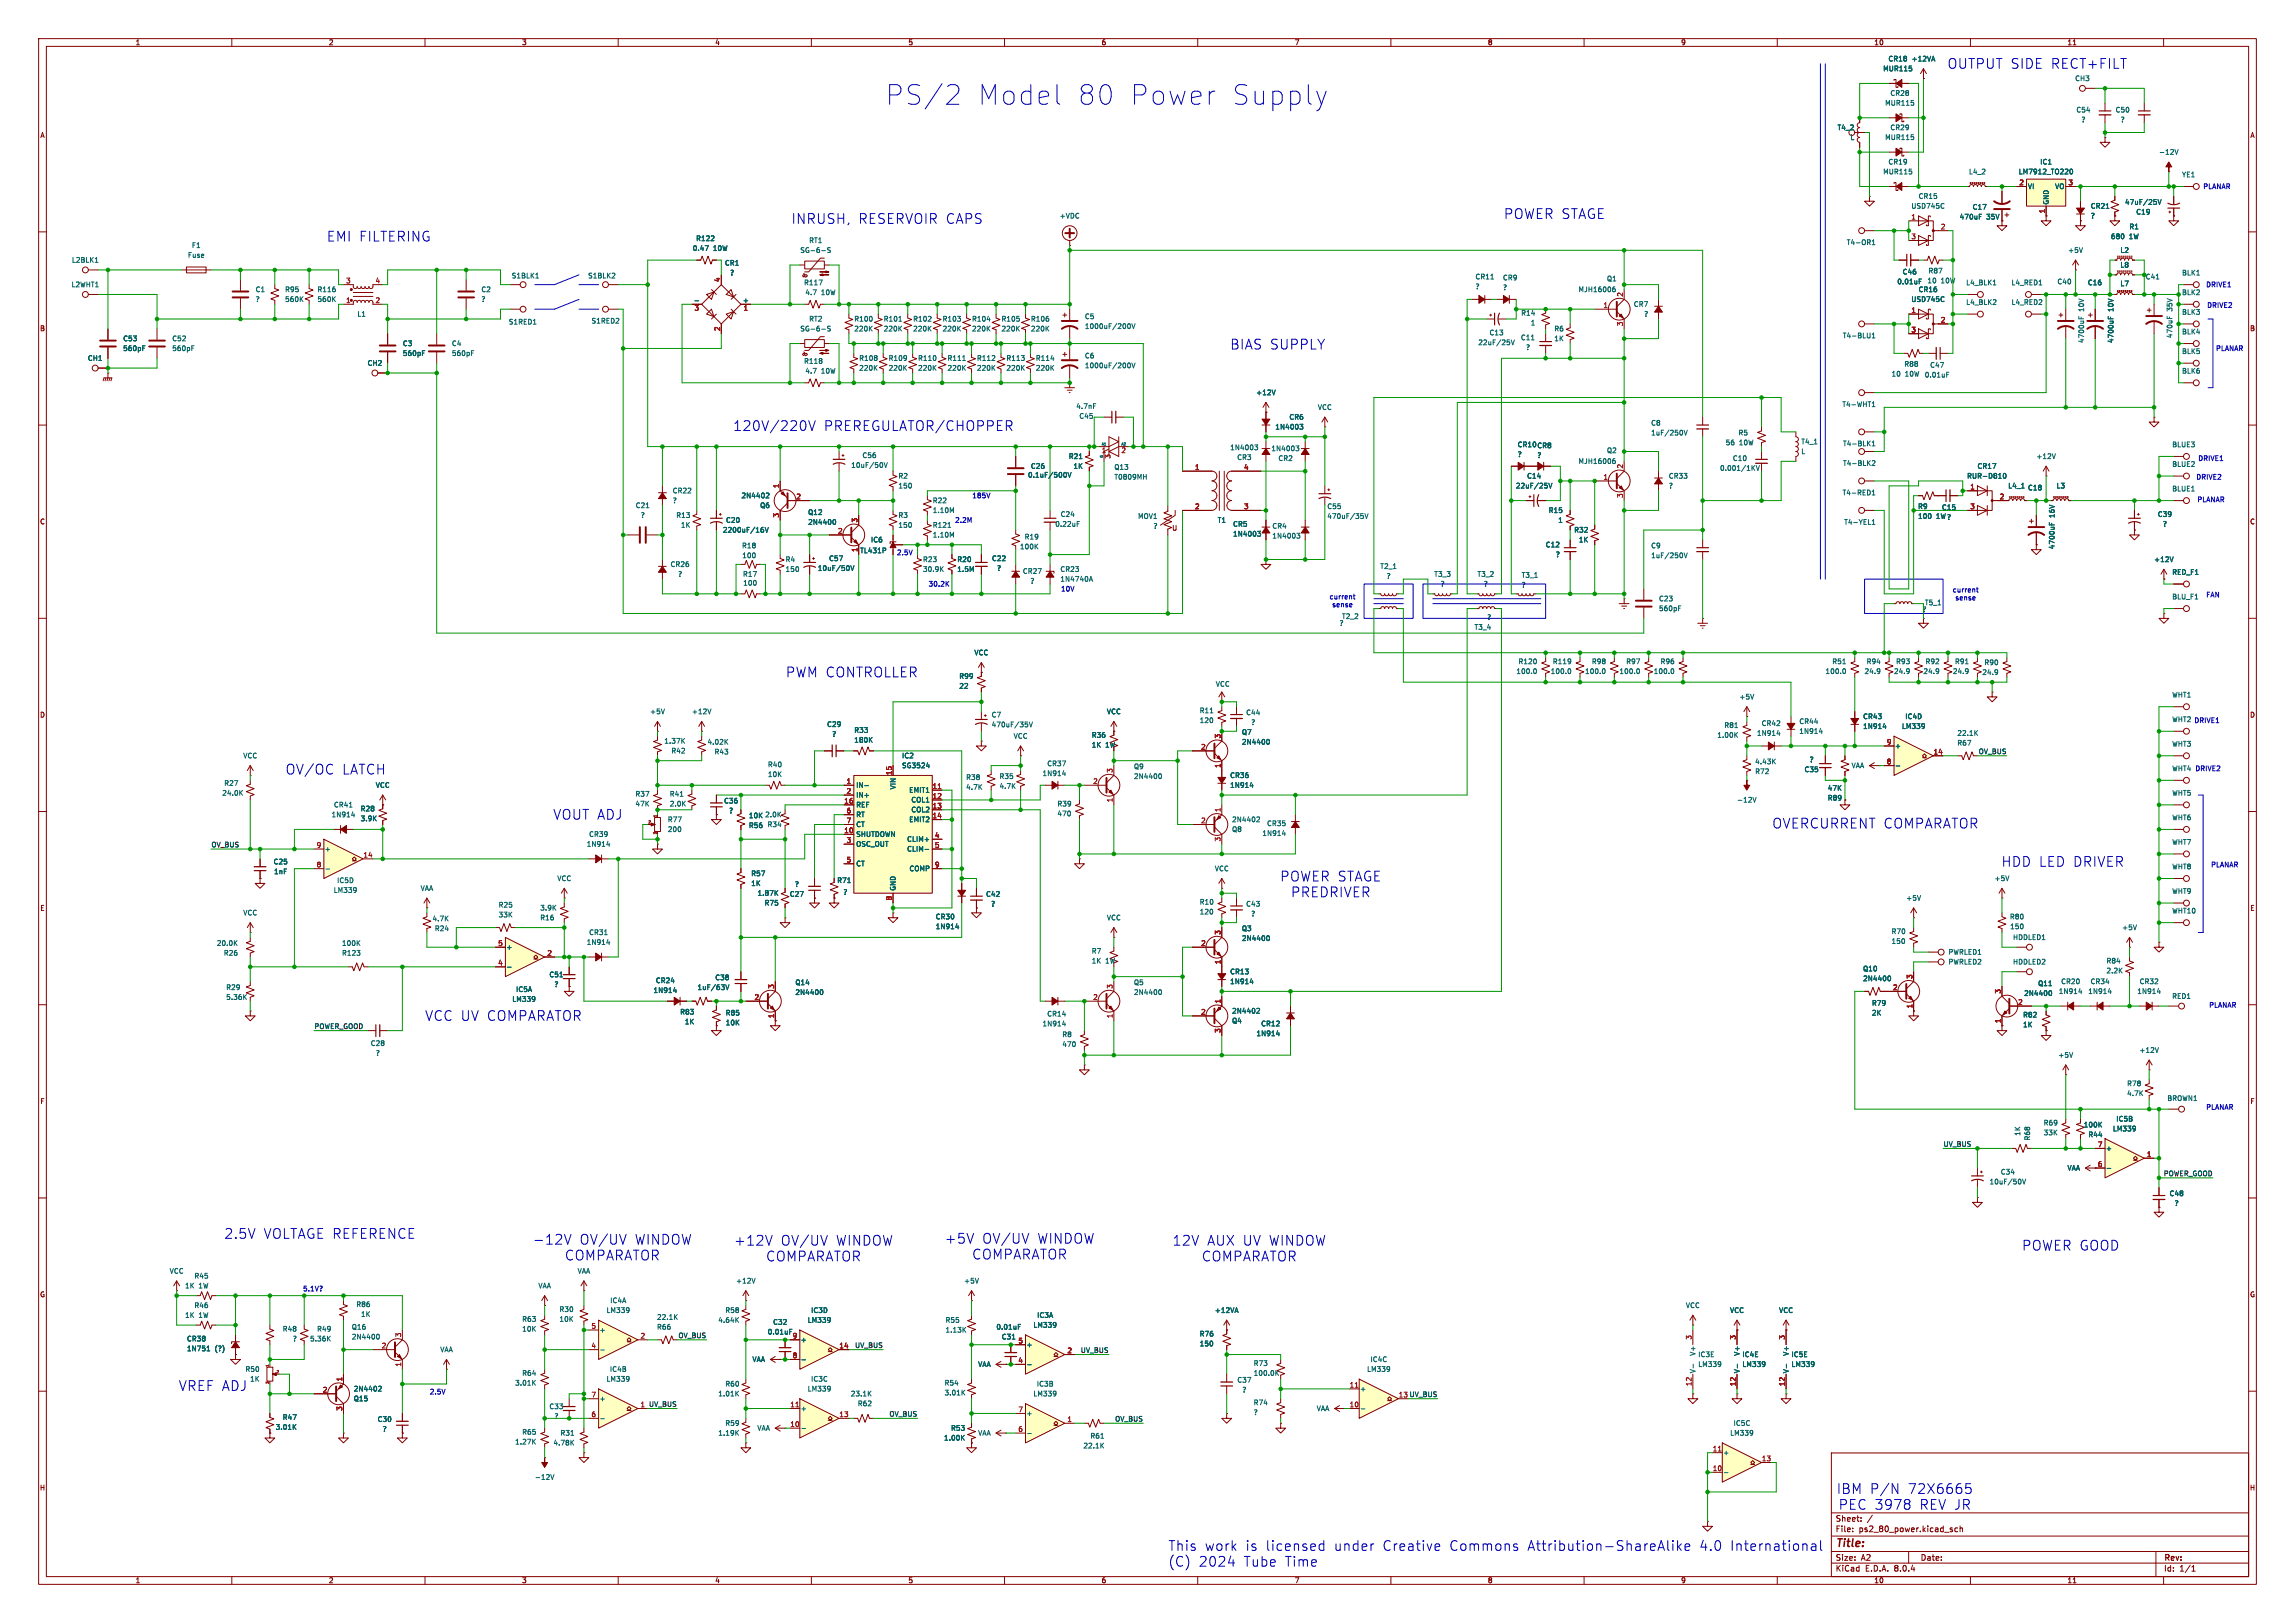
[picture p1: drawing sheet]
<svg xmlns="http://www.w3.org/2000/svg" width="594mm" height="420mm" viewBox="0 0 594 420" stroke-linecap="round" stroke-linejoin="round" font-family="sans-serif">
<defs><g id="words">
<g font-size="7.1" fill="#0000c2">
<text x="229.3" y="27.4">PS/2</text>
<text x="252.7" y="27.4">Model</text>
<text x="278.1" y="27.4">80</text>
<text x="291" y="27.4">Power</text>
<text x="316.8" y="27.4">Supply</text>
</g>
<g font-size="3.5" fill="#0000c2">
<text x="504" y="18">OUTPUT SIDE RECT+FILT</text>
<text x="204.8" y="58.1">INRUSH,</text>
<text x="222.1" y="58.1">RESERVOIR CAPS</text>
<text x="389.2" y="56.9">POWER STAGE</text>
<text x="84.6" y="62.7">EMI FILTERING</text>
<text x="318.4" y="90.7">BIAS SUPPLY</text>
<text x="189.7" y="111.7">120V/220V</text>
<text x="213.2" y="111.7">PREREGULATOR/CHOPPER</text>
<text x="203.4" y="175.5">PWM CONTROLLER</text>
<text x="73.9" y="200.6">OV/OC</text>
<text x="88.5" y="200.6">LATCH</text>
<text x="143.2" y="212.3">VOUT ADJ</text>
<text x="458.7" y="214.6">OVERCURRENT COMPARATOR</text>
<text x="518" y="224.5">HDD LED DRIVER</text>
<text x="331.3" y="228.3">POWER STAGE</text>
<text x="334.1" y="232.4">PREDRIVER</text>
<text x="110" y="264.4">VCC UV COMPARATOR</text>
<text x="58" y="320.8">2.5V</text>
<text x="68.1" y="320.8">VOLTAGE REFERENCE</text>
<text x="137.9" y="322.3">-12V</text>
<text x="149.9" y="322.3">OV/UV</text>
<text x="164.2" y="322.3">WINDOW</text>
<text x="190" y="322.5">+12V</text>
<text x="202" y="322.5">OV/UV</text>
<text x="216.2" y="322.5">WINDOW</text>
<text x="244.5" y="322">+5V</text>
<text x="254.1" y="322">OV/UV</text>
<text x="268.4" y="322">WINDOW</text>
<text x="303.5" y="322.5">12V</text>
<text x="312.4" y="322.5">AUX UV WINDOW</text>
<text x="523.3" y="323.8">POWER GOOD</text>
<text x="146.2" y="326.4">COMPARATOR</text>
<text x="198.3" y="326.6">COMPARATOR</text>
<text x="251.6" y="326.1">COMPARATOR</text>
<text x="311" y="326.6">COMPARATOR</text>
<text x="46.3" y="360.2">VREF ADJ</text>
<text x="475.4" y="386.8">IBM P/N</text>
<text x="493.7" y="386.8">72X6665</text>
<text x="475.9" y="390.9">PEC 3978</text>
<text x="496.7" y="390.9">REV JR</text>
<text x="302.3" y="401.5">This</text>
<text x="311.6" y="401.5">work</text>
<text x="322.1" y="401.5">is</text>
<text x="327.3" y="401.5">licensed</text>
<text x="344.9" y="401.5">under</text>
<text x="357.4" y="401.5">Creative</text>
<text x="374.6" y="401.5">Commons</text>
<text x="394.8" y="401.5">Attribution-ShareAlike</text>
<text x="439.3" y="401.5">4.0</text>
<text x="447.2" y="401.5">International</text>
<text x="302.3" y="405.6">(C)</text>
<text x="310.1" y="405.6">2024</text>
<text x="321.6" y="405.6">Tube</text>
<text x="332.2" y="405.6">Time</text>
</g>
<text font-size="2.8" fill="#840000" x="475" y="400.9">Title:</text>
<g font-size="2.1" fill="#840000">
<text x="475" y="394">Sheet:</text>
<text x="475" y="396.7">File:</text>
<text x="481.1" y="396.7">ps2_80_power.kicad_sch</text>
<text x="475" y="406.9">KiCad</text>
<text x="475" y="404.1">Size:</text>
<text x="481.7" y="404.1">A2</text>
<text x="482.7" y="406.9">E.D.A.</text>
<text x="490.3" y="406.9">8.0.4</text>
<text x="497" y="404.1">Date:</text>
<text x="560" y="404.3">Rev:</text>
<text x="560" y="406.9">Id:</text>
<text x="564.1" y="406.9">1/1</text>
</g>
<g font-size="1.8" fill="#840000">
<text x="35" y="11.9">1</text>
<text x="85" y="11.9">2</text>
<text x="135" y="11.9">3</text>
<text x="185" y="11.9">4</text>
<text x="235" y="11.9">5</text>
<text x="285" y="11.9">6</text>
<text x="335" y="11.9">7</text>
<text x="385" y="11.9">8</text>
<text x="435" y="11.9">9</text>
<text x="485" y="11.9">10</text>
<text x="535" y="11.9">11</text>
<text x="10.3" y="35.9">A</text>
<text x="582.3" y="35.9">A</text>
<text x="10.3" y="85.9">B</text>
<text x="582.3" y="85.9">B</text>
<text x="10.3" y="135.9">C</text>
<text x="303.3" y="137.5">U</text>
<text x="582.3" y="135.9">C</text>
<text x="10.3" y="185.9">D</text>
<text x="582.3" y="185.9">D</text>
<text x="10.3" y="235.9">E</text>
<text x="582.3" y="235.9">E</text>
<text x="10.3" y="285.9">F</text>
<text x="582.3" y="285.9">F</text>
<text x="10.3" y="335.9">G</text>
<text x="582.3" y="335.9">G</text>
<text x="10.2" y="385.9">H</text>
<text x="582.2" y="385.9">H</text>
<text x="35" y="409.9">1</text>
<text x="85" y="409.9">2</text>
<text x="135" y="409.9">3</text>
<text x="185" y="409.9">4</text>
<text x="235" y="409.9">5</text>
<text x="285" y="409.9">6</text>
<text x="335" y="409.9">7</text>
<text x="385" y="409.9">8</text>
<text x="435" y="409.9">9</text>
<text x="485" y="409.9">10</text>
<text x="535" y="409.9">11</text>
</g>
<g font-size="1.8" fill="#006464">
<text x="488.7" y="16.1">CR18</text>
<text x="494.7" y="16.1">+12VA</text>
<text x="487.3" y="18.6">MUR115</text>
<text x="537" y="21.2">CH3</text>
<text x="487.8" y="27.5">MUR115</text>
<text x="489.2" y="25">CR28</text>
<text x="537.3" y="29.3">C54</text>
<text x="547.5" y="29.3">C50</text>
<text x="475.5" y="33.9">T4_2</text>
<text x="489.2" y="33.9">CR29</text>
<text x="538.6" y="31.9">?</text>
<text x="548.8" y="31.9">?</text>
<text x="478.8" y="36.4">L</text>
<text x="487.8" y="36.4">MUR115</text>
<text x="558.7" y="40.2">-12V</text>
<text x="487.3" y="45.3">MUR115</text>
<text x="488.7" y="42.8">CR19</text>
<text x="509.5" y="45.3">L4_2</text>
<text x="522.4" y="45.3">LM7912_TO220</text>
<text x="527.9" y="42.8">IC1</text>
<text x="564.7" y="46.1">YE1</text>
<text x="496.5" y="51.7">CR15</text>
<text x="524.8" y="49.1">VI</text>
<text x="530.5" y="53.1" transform="rotate(-90 530.5 53.1)">GND</text>
<text x="531.8" y="49.1">VO</text>
<text x="549.9" y="53.2">47uF/25V</text>
<text x="274.2" y="56.7">+VDC</text>
<text x="494.6" y="54.2">USD745C</text>
<text x="507.1" y="57">470uF</text>
<text x="510.4" y="54.5">C17</text>
<text x="514.1" y="57">35V</text>
<text x="541" y="54.2">CR21</text>
<text x="541" y="56.7">?</text>
<text x="551" y="59.5">R1</text>
<text x="552.8" y="55.7">C19</text>
<text x="49.5" y="64.4">F1</text>
<text x="179.2" y="65.1">0.47</text>
<text x="180.1" y="62.6">R122</text>
<text x="184.6" y="65.1">10W</text>
<text x="207" y="65.6">SG-6-S</text>
<text x="209.3" y="63.1">RT1</text>
<text x="477.9" y="63.6">T4-OR1</text>
<text x="535.2" y="65.6">+5V</text>
<text x="546.2" y="62.1">680</text>
<text x="548.7" y="65.6">L2</text>
<text x="551.1" y="62.1">1W</text>
<text x="18.5" y="68.2">L2BLK1</text>
<text x="48.5" y="66.9">Fuse</text>
<text x="187.5" y="68.9">CR1</text>
<text x="188.8" y="71.5">?</text>
<text x="492.3" y="71.2">C46</text>
<text x="499" y="71">R87</text>
<text x="548.7" y="69.4">L8</text>
<text x="564.7" y="71.5">BLK1</text>
<text x="18.4" y="74.5">L2WHT1</text>
<text x="66" y="75.8">C1</text>
<text x="73.7" y="75.8">R95</text>
<text x="82.1" y="75.8">R116</text>
<text x="124.5" y="75.8">C2</text>
<text x="132.3" y="72.2">S1BLK1</text>
<text x="152.1" y="72.2">S1BLK2</text>
<text x="208" y="74">R117</text>
<text x="208.3" y="76.6">4.7</text>
<text x="212.5" y="76.6">10W</text>
<text x="381.8" y="72.5">CR11</text>
<text x="381.8" y="75">?</text>
<text x="388.9" y="72.7">CR9</text>
<text x="388.9" y="75.3">?</text>
<text x="408.4" y="75.8">MJH16006</text>
<text x="415.8" y="73">Q1</text>
<text x="490.9" y="73.8">0.01uF</text>
<text x="496.5" y="75.8">CR16</text>
<text x="498.8" y="73.5">10</text>
<text x="502.3" y="73.5">10W</text>
<text x="508.8" y="74">L4_BLK1</text>
<text x="520.5" y="74">L4_RED1</text>
<text x="532.4" y="73.8">C40</text>
<text x="540.3" y="74">C16</text>
<text x="548.7" y="74.3">L7</text>
<text x="555.3" y="72.5">C41</text>
<text x="564.7" y="76.6">BLK2</text>
<text x="66" y="78.3">?</text>
<text x="73.7" y="78.3">560K</text>
<text x="82.1" y="78.3">560K</text>
<text x="92.4" y="82.1">L1</text>
<text x="124.5" y="78.3">?</text>
<text x="153" y="83.9">S1RED2</text>
<text x="192.2" y="78.5">+</text>
<text x="209.3" y="83.4">RT2</text>
<text x="221" y="83.4">R100</text>
<text x="228.6" y="83.4">R101</text>
<text x="236.2" y="83.4">R102</text>
<text x="243.8" y="83.4">R103</text>
<text x="251.5" y="83.4">R104</text>
<text x="259.1" y="83.4">R105</text>
<text x="266.7" y="83.4">R106</text>
<text x="280.7" y="82.8">C5</text>
<text x="393.6" y="81.9">R14</text>
<text x="422.8" y="79.6">CR7</text>
<text x="425.4" y="82.1">?</text>
<text x="494.6" y="78.3">USD745C</text>
<text x="508.8" y="79.1">L4_BLK2</text>
<text x="520.5" y="79.1">L4_RED2</text>
<text x="539.6" y="80.6" transform="rotate(-90 539.6 80.6)">10V</text>
<text x="547.2" y="80.6" transform="rotate(-90 547.2 80.6)">10V</text>
<text x="562.5" y="80.6" transform="rotate(-90 562.5 80.6)">35V</text>
<text x="564.7" y="81.6">BLK3</text>
<text x="31.8" y="88.5">C53</text>
<text x="44.5" y="88.5">C52</text>
<text x="104.1" y="89.8">C3</text>
<text x="116.8" y="89.8">C4</text>
<text x="131.6" y="84.2">S1RED1</text>
<text x="207" y="86">SG-6-S</text>
<text x="221" y="86">220K</text>
<text x="228.6" y="86">220K</text>
<text x="236.2" y="86">220K</text>
<text x="243.8" y="86">220K</text>
<text x="251.5" y="86">220K</text>
<text x="259.1" y="86">220K</text>
<text x="266.7" y="86">220K</text>
<text x="280.7" y="85.3">1000uF/200V</text>
<text x="382.5" y="89.5">22uF/25V</text>
<text x="385.4" y="87">C13</text>
<text x="393.5" y="88.2">C11</text>
<text x="396.1" y="84.4">1</text>
<text x="402.2" y="86">R6</text>
<text x="402.2" y="88.5">1K</text>
<text x="476.8" y="87.7">T4-BLU1</text>
<text x="539.6" y="88.9" transform="rotate(-90 539.6 88.9)">4700uF</text>
<text x="547.2" y="88.9" transform="rotate(-90 547.2 88.9)">4700uF</text>
<text x="562.5" y="87.6" transform="rotate(-90 562.5 87.6)">470uF</text>
<text x="564.7" y="86.7">BLK4</text>
<text x="22.6" y="93.6">CH1</text>
<text x="31.8" y="91">560pF</text>
<text x="44.5" y="91">560pF</text>
<text x="95" y="94.8">CH2</text>
<text x="104.1" y="92.3">560pF</text>
<text x="116.8" y="92.3">560pF</text>
<text x="208" y="94.3">R118</text>
<text x="222.3" y="93.6">R108</text>
<text x="229.9" y="93.6">R109</text>
<text x="237.5" y="93.6">R110</text>
<text x="245.1" y="93.6">R111</text>
<text x="252.7" y="93.6">R112</text>
<text x="260.4" y="93.6">R113</text>
<text x="268" y="93.6">R114</text>
<text x="280.7" y="92.9">C6</text>
<text x="280.7" y="95.5">1000uF/200V</text>
<text x="394.8" y="90.8">?</text>
<text x="492.8" y="95.1">R88</text>
<text x="499.5" y="95.4">C47</text>
<text x="564.7" y="91.8">BLK5</text>
<text x="208.3" y="96.9">4.7</text>
<text x="212.5" y="96.9">10W</text>
<text x="222.3" y="96.1">220K</text>
<text x="229.9" y="96.1">220K</text>
<text x="237.5" y="96.1">220K</text>
<text x="245.1" y="96.1">220K</text>
<text x="252.7" y="96.1">220K</text>
<text x="260.4" y="96.1">220K</text>
<text x="268" y="96.1">220K</text>
<text x="489.5" y="97.6">10</text>
<text x="493.1" y="97.6">10W</text>
<text x="498.1" y="97.9">0.01uF</text>
<text x="564.7" y="96.9">BLK6</text>
<text x="278.4" y="106">4.7nF</text>
<text x="325" y="102.5">+12V</text>
<text x="341" y="106.3">VCC</text>
<text x="476.7" y="105.5">T4-WHT1</text>
<text x="279.2" y="108.6">C45</text>
<text x="330" y="111.4">1N4003</text>
<text x="333.6" y="108.8">CR6</text>
<text x="427.2" y="110.3">C8</text>
<text x="427.2" y="112.9">1uF/250V</text>
<text x="449.8" y="112.9">R5</text>
<text x="223.1" y="118.7">C56</text>
<text x="276.5" y="119">R21</text>
<text x="318.3" y="116.7">1N4003</text>
<text x="320.1" y="119.2">CR3</text>
<text x="329" y="116.9">1N4003</text>
<text x="330.8" y="119.5">CR2</text>
<text x="392.7" y="115.9">CR10 CR8</text>
<text x="392.7" y="118.5">?</text>
<text x="397.8" y="118.7">?</text>
<text x="415.8" y="117.4">Q2</text>
<text x="446.5" y="115.4">56</text>
<text x="448.4" y="119.5">C10</text>
<text x="450.1" y="115.4">10W</text>
<text x="466.1" y="115.2">T4_1</text>
<text x="466.1" y="117.7">L</text>
<text x="476.9" y="115.7">T4-BLK1</text>
<text x="526.9" y="119">+12V</text>
<text x="562.1" y="115.9">BLUE3</text>
<text x="220.2" y="121.3">10uF/50V</text>
<text x="232.4" y="124.1">R2</text>
<text x="265.9" y="123.8">0.1uF/500V</text>
<text x="266.7" y="121.5">C26</text>
<text x="277.7" y="121.5">1K</text>
<text x="288.3" y="121.8">Q13</text>
<text x="288.3" y="124.3">T0809MH</text>
<text x="395.1" y="124.1">C14</text>
<text x="408.4" y="120.2">MJH16006</text>
<text x="431.8" y="124.1">CR33</text>
<text x="445.1" y="122">0.001/1KV</text>
<text x="476.9" y="120.8">T4-BLK2</text>
<text x="509" y="124.1">RUR-D810</text>
<text x="511.7" y="121.5">CR17</text>
<text x="562.1" y="121">BLUE2</text>
<text x="164.4" y="131.7">C21</text>
<text x="174" y="127.9">CR22</text>
<text x="174" y="130.4">?</text>
<text x="191.8" y="129.1">2N4402</text>
<text x="196.6" y="131.7">Q6</text>
<text x="232.4" y="126.6">150</text>
<text x="241.3" y="130.4">R22</text>
<text x="343.4" y="131.9">C55</text>
<text x="392.2" y="126.6">22uF/25V</text>
<text x="431.8" y="126.6">?</text>
<text x="476.8" y="128.4">T4-RED1</text>
<text x="496.3" y="131.9">R9</text>
<text x="519.7" y="126.6">L4_1</text>
<text x="524.8" y="127.1">C18</text>
<text x="532.2" y="126.6">L3</text>
<text x="562.1" y="127.4">BLUE1</text>
<text x="165.7" y="134.2">?</text>
<text x="174.9" y="134.2">R13</text>
<text x="176.1" y="136.8">1K</text>
<text x="187.8" y="135.5">C20</text>
<text x="209.1" y="133.5">Q12</text>
<text x="209.1" y="136">2N4400</text>
<text x="232.4" y="134.2">R3</text>
<text x="232.4" y="136.8">150</text>
<text x="241.3" y="136.8">R121</text>
<text x="241.3" y="132.9">1.10M</text>
<text x="273" y="136.5">0.22uF</text>
<text x="274.4" y="134">C24</text>
<text x="294.4" y="134.5">MOV1</text>
<text x="298.4" y="137">?</text>
<text x="315.1" y="135.5">T1</text>
<text x="319" y="136.5">CR5</text>
<text x="329.2" y="137">CR4</text>
<text x="343.4" y="134.5">470uF/35V</text>
<text x="400.7" y="132.9">R15</text>
<text x="403.2" y="135.5">1</text>
<text x="477.2" y="136">T4-YEL1</text>
<text x="496.3" y="134.5">100</text>
<text x="501.1" y="134.5">1W?</text>
<text x="502.5" y="132.2">C15</text>
<text x="532" y="134" transform="rotate(-90 532 134)">16V</text>
<text x="558.4" y="134">C39</text>
<text x="559.7" y="136.5">?</text>
<text x="187" y="138">2200uF/16V</text>
<text x="191.9" y="142.1">R18</text>
<text x="222.5" y="143.4">TL431P</text>
<text x="225.3" y="140.6">IC6</text>
<text x="241.3" y="139.3">1.10M</text>
<text x="263.9" y="142.3">100K</text>
<text x="265.1" y="139.8">R19</text>
<text x="319" y="139">1N4003</text>
<text x="329.2" y="139.5">1N4003</text>
<text x="400" y="141.8">C12</text>
<text x="407.3" y="138">R32</text>
<text x="408.5" y="140.6">1K</text>
<text x="427.2" y="142.1">C9</text>
<text x="532" y="142.2" transform="rotate(-90 532 142.2)">4700uF</text>
<text x="173.4" y="146.9">CR26</text>
<text x="175.4" y="149.5">?</text>
<text x="192" y="144.6">100</text>
<text x="192.2" y="149.5">R17</text>
<text x="203.2" y="145.6">R4</text>
<text x="203.2" y="148.2">150</text>
<text x="211.6" y="147.9">10uF/50V</text>
<text x="214.5" y="145.4">C57</text>
<text x="238.8" y="148.2">30.9K</text>
<text x="238.8" y="145.6">R23</text>
<text x="247.7" y="145.6">R20</text>
<text x="247.7" y="148.2">1.5M</text>
<text x="256.6" y="145.4">C22</text>
<text x="257.9" y="147.9">?</text>
<text x="264.6" y="148.7">CR27</text>
<text x="274.3" y="148.2">CR23</text>
<text x="357.1" y="147.4">T2_1</text>
<text x="358.8" y="150">?</text>
<text x="371.1" y="149.5">T3_3</text>
<text x="382.3" y="149.5">T3_2</text>
<text x="393.7" y="149.7">T3_1</text>
<text x="402.6" y="144.4">?</text>
<text x="427.2" y="144.6">1uF/250V</text>
<text x="557.4" y="145.6">+12V</text>
<text x="562.1" y="148.9">RED_F1</text>
<text x="192.2" y="151.7">100</text>
<text x="266.6" y="151.2">?</text>
<text x="274.3" y="150.7">1N4740A</text>
<text x="372.7" y="152">?</text>
<text x="383.9" y="152">?</text>
<text x="393.7" y="152.2">?</text>
<text x="429.3" y="155.8">C23</text>
<text x="562.1" y="155.3">BLU_F1</text>
<text x="347.2" y="160.4">T2_2</text>
<text x="384.8" y="160.6">?</text>
<text x="429.3" y="158.3">560pF</text>
<text x="497.4" y="158.6">?</text>
<text x="498.1" y="156.8">T5_1</text>
<text x="346.6" y="162.2">?</text>
<text x="381.5" y="163.2">T3_4</text>
<text x="252.1" y="169.8">VCC</text>
<text x="392.9" y="172.1">R120</text>
<text x="401.8" y="172.1">R119</text>
<text x="411.9" y="172.1">R98</text>
<text x="420.8" y="172.1">R97</text>
<text x="429.7" y="172.1">R96</text>
<text x="474.1" y="172.1">R51</text>
<text x="483" y="172.1">R94</text>
<text x="490.6" y="172.1">R93</text>
<text x="498.3" y="172.1">R92</text>
<text x="505.9" y="172.1">R91</text>
<text x="513.5" y="172.3">R90</text>
<text x="248.2" y="175.9">R99</text>
<text x="248.2" y="178.4">22</text>
<text x="314.6" y="177.9">VCC</text>
<text x="392.4" y="174.6">100.0</text>
<text x="401.3" y="174.6">100.0</text>
<text x="410.1" y="174.6">100.0</text>
<text x="419" y="174.6">100.0</text>
<text x="427.9" y="174.6">100.0</text>
<text x="472.4" y="174.6">100.0</text>
<text x="482.5" y="174.6">24.9</text>
<text x="490.1" y="174.6">24.9</text>
<text x="497.7" y="174.6">24.9</text>
<text x="505.3" y="174.6">24.9</text>
<text x="513" y="174.9">24.9</text>
<text x="168.1" y="185">+5V</text>
<text x="179" y="185">+12V</text>
<text x="256.6" y="185.9">C7</text>
<text x="286.4" y="185">VCC</text>
<text x="310.4" y="184.8">R11</text>
<text x="322.4" y="185.3">C44</text>
<text x="450.1" y="181.2">+5V</text>
<text x="562.1" y="180.7">WHT1</text>
<text x="214" y="188.3">C29</text>
<text x="215.3" y="190.9">?</text>
<text x="221" y="189.8">R33</text>
<text x="256.6" y="188.4">470uF/35V</text>
<text x="262.2" y="191.4">VCC</text>
<text x="282.5" y="191.1">R36</text>
<text x="310.4" y="187.3">120</text>
<text x="321.3" y="190.3">Q7</text>
<text x="323.7" y="187.8">?</text>
<text x="444.4" y="191.1">1.00K</text>
<text x="446.2" y="188.6">R81</text>
<text x="454.6" y="190.6">1N914</text>
<text x="455.8" y="188.1">CR42</text>
<text x="465.6" y="187.6">CR44</text>
<text x="465.6" y="190.1">1N914</text>
<text x="482.1" y="186.3">CR43</text>
<text x="482.1" y="188.8">1N914</text>
<text x="492.1" y="188.8">LM339</text>
<text x="493" y="186.3">IC4D</text>
<text x="506.5" y="190.6">22.1K</text>
<text x="62.9" y="196.4">VCC</text>
<text x="171.8" y="192.6">1.37K</text>
<text x="173.6" y="195.2">R42</text>
<text x="183" y="192.9">4.02K</text>
<text x="184.8" y="195.4">R43</text>
<text x="221" y="192.4">180K</text>
<text x="233.3" y="196.4">IC2</text>
<text x="282.5" y="193.6">1K</text>
<text x="286.1" y="193.6">1W</text>
<text x="321.3" y="192.9">2N4400</text>
<text x="454.2" y="198">4.43K</text>
<text x="468.2" y="197.5">?</text>
<text x="490.3" y="193.9">+</text>
<text x="506.5" y="193.1">R67</text>
<text x="562.1" y="193.4">WHT3</text>
<text x="57.9" y="203.6">R27</text>
<text x="198.6" y="198.7">R40</text>
<text x="198.6" y="201.3">10K</text>
<text x="233.3" y="199">SG3524</text>
<text x="249.9" y="202">R38</text>
<text x="258.6" y="201.8">R35</text>
<text x="269.7" y="201">1N914</text>
<text x="270.9" y="198.5">CR37</text>
<text x="293.4" y="199.2">Q9</text>
<text x="293.4" y="201.8">2N4400</text>
<text x="318.3" y="201.5">CR36</text>
<text x="454.2" y="200.5">R72</text>
<text x="466.9" y="200">C35</text>
<text x="479.1" y="199">VAA</text>
<text x="57.4" y="206.1">24.0K</text>
<text x="86.3" y="209.1">CR41</text>
<text x="97.1" y="204.1">VCC</text>
<text x="164.3" y="206.3">R37</text>
<text x="164.3" y="208.9">47K</text>
<text x="173.2" y="206.3">R41</text>
<text x="173.2" y="208.9">2.0K</text>
<text x="187.3" y="208.1">C36</text>
<text x="221.5" y="204.1">IN-</text>
<text x="221.5" y="209.1">REF</text>
<text x="221.5" y="206.6">IN+</text>
<text x="232" y="204.4" transform="rotate(-90 232 204.4)">VIN</text>
<text x="235.2" y="205.3">EMIT1</text>
<text x="235.8" y="207.9">COL1</text>
<text x="249.9" y="204.6">4.7K</text>
<text x="258.6" y="204.3">4.7K</text>
<text x="273.6" y="208.9">R39</text>
<text x="318.3" y="204.1">1N914</text>
<text x="449.5" y="207.9">-12V</text>
<text x="473" y="207.4">R89</text>
<text x="473" y="204.8">47K</text>
<text x="562.1" y="206.1">WHT5</text>
<text x="85.7" y="211.7">1N914</text>
<text x="93.2" y="210.2">R28</text>
<text x="93.2" y="212.7">3.9K</text>
<text x="172.7" y="215.5">200</text>
<text x="172.7" y="213">R77</text>
<text x="188.6" y="210.7">?</text>
<text x="193.7" y="214.5">R56</text>
<text x="193.7" y="211.9">10K 2.0K</text>
<text x="193.7" y="211.9">10K</text>
<text x="198.5" y="214.2">R34</text>
<text x="221.5" y="211.7">RT</text>
<text x="221.5" y="214.2">CT</text>
<text x="235.2" y="213">EMIT2</text>
<text x="235.8" y="210.4">COL2</text>
<text x="273.6" y="211.4">470</text>
<text x="318.8" y="215.5">Q8</text>
<text x="318.8" y="213">2N4402</text>
<text x="327.8" y="214">CR35</text>
<text x="562.1" y="212.4">WHT6</text>
<text x="83.9" y="220.6">+</text>
<text x="151.8" y="219.3">1N914</text>
<text x="152.4" y="216.8">CR39</text>
<text x="221.5" y="216.8">SHUTDOWN</text>
<text x="221.5" y="219.3">OSC_OUT</text>
<text x="234.7" y="218">CLIM+</text>
<text x="234.7" y="220.6">CLIM-</text>
<text x="326.6" y="216.5">1N914</text>
<text x="562.1" y="218.8">WHT7</text>
<text x="70.7" y="223.9">C25</text>
<text x="70.8" y="226.4">1nF</text>
<text x="194.3" y="226.9">R57</text>
<text x="221.5" y="224.4">CT</text>
<text x="235.3" y="225.7">COMP</text>
<text x="314.3" y="225.7">VCC</text>
<text x="562.1" y="225.1">WHT8</text>
<text x="86.3" y="231.2">LM339</text>
<text x="87.1" y="228.7">IC5D</text>
<text x="108.8" y="230.7">VAA</text>
<text x="144.1" y="228.2">VCC</text>
<text x="194.3" y="229.5">1K</text>
<text x="196" y="232">1.87K</text>
<text x="204.3" y="232.3">C27</text>
<text x="205.6" y="229.7">?</text>
<text x="216.6" y="228.7">R71</text>
<text x="218.2" y="231.7">?</text>
<text x="232" y="230.6" transform="rotate(-90 232 230.6)">GND</text>
<text x="255.1" y="232.3">C42</text>
<text x="493.3" y="233.3">+5V</text>
<text x="516.1" y="228.2">+5V</text>
<text x="562.1" y="231.5">WHT9</text>
<text x="62.9" y="237.1">VCC</text>
<text x="111.8" y="238.6">4.7K</text>
<text x="128.9" y="235.1">R25</text>
<text x="128.9" y="237.6">33K</text>
<text x="139.7" y="238.4">R16</text>
<text x="139.7" y="235.8">3.9K</text>
<text x="197.8" y="234.5">R75</text>
<text x="242.1" y="238.1">CR30</text>
<text x="256.4" y="234.8">?</text>
<text x="286.4" y="238.4">VCC</text>
<text x="310.4" y="234.3">R10</text>
<text x="310.4" y="236.8">120</text>
<text x="322.4" y="234.8">C43</text>
<text x="323.7" y="237.3">?</text>
<text x="520.1" y="238.1">R80</text>
<text x="562.1" y="236.6">WHT10</text>
<text x="56" y="245">20.0K</text>
<text x="88.4" y="245">100K</text>
<text x="112.4" y="241.1">R24</text>
<text x="130.9" y="246">+</text>
<text x="151.8" y="244.7">1N914</text>
<text x="152.4" y="242.2">CR31</text>
<text x="242.1" y="240.6">1N914</text>
<text x="321.3" y="241.1">Q3</text>
<text x="321.3" y="243.7">2N4400</text>
<text x="489.5" y="241.9">R70</text>
<text x="489.5" y="244.4">150</text>
<text x="520.2" y="240.6">150</text>
<text x="520.9" y="243.4">HDDLED1</text>
<text x="549.1" y="240.9">+5V</text>
<text x="57.8" y="247.5">R26</text>
<text x="88.4" y="247.5">R123</text>
<text x="282.5" y="247">R7</text>
<text x="282.5" y="249.5">1K</text>
<text x="286.1" y="249.5">1W</text>
<text x="482.1" y="251.6">Q10</text>
<text x="504.2" y="247.2">PWRLED1</text>
<text x="504.2" y="249.8">PWRLED2</text>
<text x="520.9" y="249.8">HDDLED2</text>
<text x="545.1" y="249.5">R84</text>
<text x="58.4" y="256.4">R29</text>
<text x="133.4" y="256.9">IC5A</text>
<text x="142.1" y="253.1">C51</text>
<text x="143.4" y="255.6">?</text>
<text x="169" y="257.1">1N914</text>
<text x="169.6" y="254.6">CR24</text>
<text x="180.4" y="256.4">1uF/63V</text>
<text x="185" y="253.8">C38</text>
<text x="205.7" y="255.1">Q14</text>
<text x="205.7" y="257.7">2N4400</text>
<text x="293.4" y="255.1">Q5</text>
<text x="293.4" y="257.7">2N4400</text>
<text x="318.3" y="252.3">CR13</text>
<text x="318.3" y="254.9">1N914</text>
<text x="482.1" y="254.1">2N4400</text>
<text x="523.8" y="257.9">2N4400</text>
<text x="527.4" y="255.4">Q11</text>
<text x="532.8" y="257.4">1N914</text>
<text x="533.4" y="254.9">CR20</text>
<text x="540.4" y="257.4">1N914</text>
<text x="541" y="254.9">CR34</text>
<text x="545.1" y="252.1">2.2K</text>
<text x="553.1" y="257.4">1N914</text>
<text x="553.7" y="254.9">CR32</text>
<text x="58.4" y="258.9">5.36K</text>
<text x="132.5" y="259.4">LM339</text>
<text x="175.9" y="262.7">R83</text>
<text x="187.7" y="263">R85</text>
<text x="270.9" y="263.2">CR14</text>
<text x="318.8" y="262.5">2N4402</text>
<text x="484.4" y="260.5">R79</text>
<text x="484.4" y="263">2K</text>
<text x="523.5" y="263.5">R82</text>
<text x="562.1" y="258.7">RED1</text>
<text x="177.1" y="265.3">1K</text>
<text x="187.7" y="265.5">10K</text>
<text x="269.7" y="265.8">1N914</text>
<text x="274.8" y="268.6">R8</text>
<text x="318.8" y="265">Q4</text>
<text x="325.1" y="268.3">1N914</text>
<text x="326.3" y="265.8">CR12</text>
<text x="523.5" y="266">1K</text>
<text x="95.8" y="270.9">C28</text>
<text x="97.1" y="273.4">?</text>
<text x="274.8" y="271.1">470</text>
<text x="532.6" y="273.9">+5V</text>
<text x="553.6" y="272.6">+12V</text>
<text x="550.4" y="281.3">R78</text>
<text x="550.4" y="283.8">4.7K</text>
<text x="560.8" y="285.1">BROWN1</text>
<text x="528.8" y="291.4">R69</text>
<text x="528.8" y="294">33K</text>
<text x="539.2" y="291.9">100K</text>
<text x="546.8" y="293">LM339</text>
<text x="547.6" y="290.4">IC5B</text>
<text x="523.1" y="294" transform="rotate(-90 523.1 294)">1K</text>
<text x="525.6" y="295.2" transform="rotate(-90 525.6 295.2)">R68</text>
<text x="540.4" y="294.5">R44</text>
<text x="545" y="298">+</text>
<text x="517.7" y="304.1">C34</text>
<text x="535" y="303.1">VAA</text>
<text x="514.8" y="306.7">10uF/50V</text>
<text x="561.4" y="309.7">C48</text>
<text x="562.7" y="312.3">?</text>
<text x="43.8" y="329.8">VCC</text>
<text x="149.4" y="329.8">VAA</text>
<text x="47.8" y="333.6">1K</text>
<text x="50.2" y="331.1">R45</text>
<text x="51.4" y="333.6">1W</text>
<text x="139.2" y="333.6">VAA</text>
<text x="190.4" y="332.3">+12V</text>
<text x="249.4" y="332.3">+5V</text>
<text x="47.8" y="341.2">1K</text>
<text x="50.2" y="338.7">R46</text>
<text x="51.4" y="341.2">1W</text>
<text x="92.1" y="338.4">R86</text>
<text x="93.3" y="341">1K</text>
<text x="144.7" y="339.7">R30</text>
<text x="156.9" y="340">LM339</text>
<text x="157.8" y="337.4">IC4A</text>
<text x="169.9" y="341.7">22.1K</text>
<text x="187.6" y="340">R58</text>
<text x="209.8" y="340">IC3D</text>
<text x="268.3" y="341.2">IC3A</text>
<text x="314.3" y="340">+12VA</text>
<text x="436.2" y="338.7">VCC</text>
<text x="447.7" y="340">VCC</text>
<text x="460.4" y="340">VCC</text>
<text x="48.3" y="347.3">CR38</text>
<text x="73.1" y="344.8">R48</text>
<text x="75.7" y="347.3">?</text>
<text x="80.1" y="347.3">5.36K</text>
<text x="82" y="344.8">R49</text>
<text x="90.9" y="344.3">Q16</text>
<text x="90.9" y="346.8">2N4400</text>
<text x="135" y="342.2">R63</text>
<text x="135" y="344.8">10K</text>
<text x="144.7" y="342.2">10K</text>
<text x="155.1" y="345">+</text>
<text x="169.9" y="344.3">R66</text>
<text x="185.8" y="342.5">4.64K</text>
<text x="198.6" y="345.5">0.01uF</text>
<text x="200" y="343">C32</text>
<text x="207.1" y="347.6">+</text>
<text x="208.9" y="342.5">LM339</text>
<text x="244.6" y="345">1.13K</text>
<text x="244.6" y="342.5">R55</text>
<text x="257.8" y="344.3">0.01uF</text>
<text x="259.2" y="346.8">C31</text>
<text x="267.4" y="343.8">LM339</text>
<text x="310.4" y="346">R76</text>
<text x="48.3" y="349.9">1N751</text>
<text x="55.6" y="349.9">(?)</text>
<text x="113.8" y="350.1">VAA</text>
<text x="194.6" y="352.7">VAA</text>
<text x="253.1" y="353.9">VAA</text>
<text x="265.6" y="348.8">+</text>
<text x="310.4" y="348.6">150</text>
<text x="324.4" y="353.7">R73</text>
<text x="354.6" y="352.7">IC4C</text>
<text x="439" y="351" transform="rotate(-90 439 351)">V+</text>
<text x="439.4" y="351.4">IC3E</text>
<text x="439.4" y="353.9">LM339</text>
<text x="450.4" y="351" transform="rotate(-90 450.4 351)">V+</text>
<text x="450.9" y="351.4">IC4E</text>
<text x="450.9" y="353.9">LM339</text>
<text x="463.1" y="351" transform="rotate(-90 463.1 351)">V+</text>
<text x="463.6" y="351.4">IC5E</text>
<text x="463.6" y="353.9">LM339</text>
<text x="63.4" y="355.2">R50</text>
<text x="64.6" y="357.7">1K</text>
<text x="133.2" y="358.7">3.01K</text>
<text x="135" y="356.2">R64</text>
<text x="156.9" y="357.7">LM339</text>
<text x="157.7" y="355.2">IC4B</text>
<text x="187.6" y="359">R60</text>
<text x="209.8" y="357.7">IC3C</text>
<text x="244.4" y="358.7">R54</text>
<text x="268.2" y="359">IC3B</text>
<text x="320.1" y="358">C37</text>
<text x="324.4" y="356.2">100.0K</text>
<text x="353.7" y="355.2">LM339</text>
<text x="439" y="355.5" transform="rotate(-90 439 355.5)">V-</text>
<text x="450.4" y="355.5" transform="rotate(-90 450.4 355.5)">V-</text>
<text x="463.1" y="355.5" transform="rotate(-90 463.1 355.5)">V-</text>
<text x="91.4" y="362.8">Q15</text>
<text x="91.4" y="360.3">2N4402</text>
<text x="142.1" y="364.8">C33</text>
<text x="155.1" y="362.8">+</text>
<text x="185.8" y="361.5">1.01K</text>
<text x="207.1" y="365.4">+</text>
<text x="208.9" y="360.3">LM339</text>
<text x="220.1" y="361.5">23.1K</text>
<text x="221.9" y="364.1">R62</text>
<text x="244.4" y="361.3">3.01K</text>
<text x="267.4" y="361.5">LM339</text>
<text x="321.4" y="360.5">?</text>
<text x="324.4" y="363.8">R74</text>
<text x="340.7" y="365.4">VAA</text>
<text x="351.9" y="360.3">+</text>
<text x="71.2" y="370.2">3.01K</text>
<text x="73.1" y="367.6">R47</text>
<text x="97.6" y="368.1">C30</text>
<text x="98.9" y="370.7">?</text>
<text x="135" y="371.4">R65</text>
<text x="143.4" y="367.4">?</text>
<text x="144.9" y="371.7">R31</text>
<text x="185.8" y="371.7">1.19K</text>
<text x="187.6" y="369.2">R59</text>
<text x="195.9" y="370.4">VAA</text>
<text x="246" y="370.4">R53</text>
<text x="253.1" y="371.7">VAA</text>
<text x="265.6" y="366.6">+</text>
<text x="324.4" y="366.4">?</text>
<text x="447.7" y="371.7">LM339</text>
<text x="448.6" y="369.2">IC5C</text>
<text x="133.2" y="374">1.27K</text>
<text x="143.1" y="374.2">4.78K</text>
<text x="244.2" y="373">1.00K</text>
<text x="280.3" y="375">22.1K</text>
<text x="282.1" y="372.5">R61</text>
<text x="445.9" y="376.8">+</text>
<text x="138.3" y="383.1">-12V</text>
</g>
<g font-size="1.8" fill="#a90000">
<text x="522.5" y="48">2</text>
<text x="535.2" y="48">3</text>
<text x="494.6" y="56.9">1</text>
<text x="502.2" y="59.4">2</text>
<text x="529.3" y="55.3" transform="rotate(-90 529.3 55.3)">1</text>
<text x="494.6" y="62">3</text>
<text x="89.5" y="73.4">3</text>
<text x="97.1" y="73.4">4</text>
<text x="186.4" y="73.1" transform="rotate(-90 186.4 73.1)">4</text>
<text x="420.1" y="76.9" transform="rotate(-90 420.1 76.9)">2</text>
<text x="89.5" y="78.5">1</text>
<text x="97.1" y="78.5">2</text>
<text x="179.6" y="80.7">3</text>
<text x="192.3" y="80.7">1</text>
<text x="414.9" y="79.8">1</text>
<text x="494.6" y="81">1</text>
<text x="502.2" y="83.6">2</text>
<text x="186.4" y="85.8" transform="rotate(-90 186.4 85.8)">2</text>
<text x="420.1" y="84.5" transform="rotate(-90 420.1 84.5)">3</text>
<text x="494.6" y="86.1">3</text>
<text x="285" y="117.6">1</text>
<text x="287.7" y="118.8" transform="rotate(-90 287.7 118.8)">3</text>
<text x="290.1" y="117.6">2</text>
<text x="309.2" y="121.7">1</text>
<text x="321.9" y="121.7">4</text>
<text x="414.9" y="124.2">1</text>
<text x="420.1" y="121.4" transform="rotate(-90 420.1 121.4)">2</text>
<text x="201.7" y="126.4" transform="rotate(-90 201.7 126.4)">1</text>
<text x="206" y="129.3">2</text>
<text x="309.2" y="131.8">2</text>
<text x="321.9" y="131.8">3</text>
<text x="420.1" y="129" transform="rotate(-90 420.1 129)">3</text>
<text x="509.8" y="126.7">1</text>
<text x="509.8" y="131.8">3</text>
<text x="517.5" y="129.3">2</text>
<text x="201.7" y="134.1" transform="rotate(-90 201.7 134.1)">3</text>
<text x="222" y="135.3" transform="rotate(-90 222 135.3)">3</text>
<text x="216.8" y="138.2">2</text>
<text x="222" y="142.9" transform="rotate(-90 222 142.9)">1</text>
<text x="316" y="191.2" transform="rotate(-90 316 191.2)">3</text>
<text x="310.8" y="194.1">2</text>
<text x="488.2" y="197.9">8</text>
<text x="488.2" y="192.8">9</text>
<text x="500.3" y="195.3">14</text>
<text x="219" y="202.9">1</text>
<text x="230.9" y="200.7" transform="rotate(-90 230.9 200.7)">15</text>
<text x="282.8" y="202.9">2</text>
<text x="288" y="200.1" transform="rotate(-90 288 200.1)">3</text>
<text x="316" y="198.8" transform="rotate(-90 316 198.8)">1</text>
<text x="218.4" y="208">16</text>
<text x="219" y="205.5">2</text>
<text x="241.3" y="204.2">11</text>
<text x="241.3" y="206.8">12</text>
<text x="241.3" y="209.3">13</text>
<text x="288" y="207.7" transform="rotate(-90 288 207.7)">1</text>
<text x="218.4" y="215.6">10</text>
<text x="219" y="210.6">6</text>
<text x="219" y="213.1">7</text>
<text x="241.3" y="211.8">14</text>
<text x="310.8" y="213.1">2</text>
<text x="316" y="210.3" transform="rotate(-90 316 210.3)">1</text>
<text x="81.8" y="219.5">9</text>
<text x="93.9" y="222">14</text>
<text x="219" y="218.2">3</text>
<text x="241.9" y="216.9">4</text>
<text x="241.9" y="219.5">5</text>
<text x="316" y="217.9" transform="rotate(-90 316 217.9)">3</text>
<text x="81.8" y="224.5">8</text>
<text x="219" y="223.3">5</text>
<text x="241.9" y="224.5">9</text>
<text x="230.9" y="233.1" transform="rotate(-90 230.9 233.1)">8</text>
<text x="128.8" y="244.9">5</text>
<text x="310.8" y="244.9">2</text>
<text x="316" y="242" transform="rotate(-90 316 242)">3</text>
<text x="128.8" y="249.9">4</text>
<text x="141.5" y="247.4">2</text>
<text x="316" y="249.6" transform="rotate(-90 316 249.6)">1</text>
<text x="200.4" y="256" transform="rotate(-90 200.4 256)">3</text>
<text x="288" y="256" transform="rotate(-90 288 256)">3</text>
<text x="489.8" y="256.3">2</text>
<text x="495" y="253.4" transform="rotate(-90 495 253.4)">3</text>
<text x="517.9" y="257.2" transform="rotate(-90 517.9 257.2)">3</text>
<text x="195.2" y="258.8">2</text>
<text x="200.4" y="263.6" transform="rotate(-90 200.4 263.6)">1</text>
<text x="282.8" y="258.8">2</text>
<text x="288" y="263.6" transform="rotate(-90 288 263.6)">1</text>
<text x="310.8" y="262.6">2</text>
<text x="316" y="259.8" transform="rotate(-90 316 259.8)">1</text>
<text x="495" y="261.1" transform="rotate(-90 495 261.1)">1</text>
<text x="522.2" y="260.1">2</text>
<text x="316" y="267.4" transform="rotate(-90 316 267.4)">3</text>
<text x="517.9" y="264.9" transform="rotate(-90 517.9 264.9)">1</text>
<text x="542.9" y="296.9">7</text>
<text x="555.6" y="299.5">1</text>
<text x="542.9" y="302">6</text>
<text x="103.9" y="346.1" transform="rotate(-90 103.9 346.1)">3</text>
<text x="153" y="343.9">5</text>
<text x="165.7" y="346.5">2</text>
<text x="205" y="346.5">9</text>
<text x="263.5" y="347.7">5</text>
<text x="437.9" y="346.8" transform="rotate(-90 437.9 346.8)">3</text>
<text x="449.3" y="346.8" transform="rotate(-90 449.3 346.8)">3</text>
<text x="462" y="346.8" transform="rotate(-90 462 346.8)">3</text>
<text x="98.7" y="349">2</text>
<text x="103.9" y="353.8" transform="rotate(-90 103.9 353.8)">1</text>
<text x="153" y="349">4</text>
<text x="205" y="351.5">8</text>
<text x="217.1" y="349">14</text>
<text x="263.5" y="352.8">4</text>
<text x="276.2" y="350.3">2</text>
<text x="88.6" y="357.6" transform="rotate(-90 88.6 357.6)">1</text>
<text x="349.2" y="359.2">11</text>
<text x="437.9" y="358.8" transform="rotate(-90 437.9 358.8)">12</text>
<text x="449.3" y="358.8" transform="rotate(-90 449.3 358.8)">12</text>
<text x="462" y="358.8" transform="rotate(-90 462 358.8)">12</text>
<text x="83.4" y="360.4">2</text>
<text x="88.6" y="365.2" transform="rotate(-90 88.6 365.2)">3</text>
<text x="153" y="361.7">7</text>
<text x="204.4" y="364.2">11</text>
<text x="263.5" y="365.5">7</text>
<text x="349.2" y="364.2">10</text>
<text x="153" y="366.8">6</text>
<text x="204.4" y="369.3">10</text>
<text x="217.1" y="366.8">13</text>
<text x="263.5" y="370.6">6</text>
<text x="276.2" y="368">1</text>
<text x="443.2" y="375.7">11</text>
<text x="443.2" y="380.7">10</text>
<text x="455.9" y="378.2">13</text>
</g>
<g font-size="1.8" fill="#0000c2">
<text x="570.1" y="49.1">PLANAR</text>
<text x="570.9" y="74.5">DRIVE1</text>
<text x="571.1" y="79.9">DRIVE2</text>
<text x="573.4" y="91">PLANAR</text>
<text x="568.9" y="119.5">DRIVE1</text>
<text x="568.4" y="124.3">DRIVE2</text>
<text x="251.5" y="129.1">185V</text>
<text x="568.6" y="130.2">PLANAR</text>
<text x="247.1" y="135.5">2.2M</text>
<text x="232" y="143.9">2.5V</text>
<text x="240.2" y="152">30.2K</text>
<text x="274.5" y="153.3">10V</text>
<text x="344" y="155.3">current</text>
<text x="505.3" y="153.5">current</text>
<text x="506" y="155.6">sense</text>
<text x="570.9" y="154.8">FAN</text>
<text x="344.7" y="157.3">sense</text>
<text x="562.1" y="187">WHT2 DRIVE1</text>
<text x="562.1" y="199.7">WHT4 DRIVE2</text>
<text x="572.2" y="224.6">PLANAR</text>
<text x="571.7" y="261">PLANAR</text>
<text x="570.9" y="287.4">PLANAR</text>
<text x="78.3" y="334.4">5.1V?</text>
<text x="111.1" y="361">2.5V</text>
</g>
<g font-size="1.8" fill="#0f0f0f">
<text x="512" y="195.2">OV_BUS</text>
<text x="54.6" y="219.4">OV_BUS</text>
<text x="81.3" y="266.4">POWER_GOOD</text>
<text x="502.9" y="296.8">UV_BUS</text>
<text x="559.9" y="304.5">POWER_GOOD</text>
<text x="175.5" y="346.4">OV_BUS</text>
<text x="221.2" y="348.9">UV_BUS</text>
<text x="279.6" y="350.2">UV_BUS</text>
<text x="165.7" y="364.2">1 UV_BUS</text>
<text x="361.9" y="361.7">13 UV_BUS</text>
<text x="230.1" y="366.7">OV_BUS</text>
<text x="288.5" y="368">OV_BUS</text>
</g>
<g font-size=".9" fill="#006464">
<text x="285" y="115.3">A1</text>
<text x="285.5" y="118.6" transform="rotate(-90 285.5 118.6)">G</text>
<text x="290.1" y="115.3">A2</text>
</g>
<g font-size=".9" fill="#a90000">
<text x="167.7" y="213.1">2</text>
<text x="169.9" y="211.6" transform="rotate(-90 169.9 211.6)">1</text>
<text x="169.9" y="216.1" transform="rotate(-90 169.9 216.1)">3</text>
<text x="69.6" y="353.8" transform="rotate(-90 69.6 353.8)">1</text>
<text x="69.6" y="358.3" transform="rotate(-90 69.6 358.3)">3</text>
<text x="71.4" y="355.3">2</text>
</g>
</g></defs>
<g fill="none" stroke="#840000" stroke-width=".26">
<path d="M10 10h574v400h-574zM12 12h570v396h-570zM60 10v2M110 10v2M160 10v2M210 10v2M260 10v2M310 10v2M360 10v2M410 10v2M460 10v2M510 10v2"/>
<path d="M536.6 11.6h.7M560 10v2M10 60h2M582 60h2M10 110h2M582 110h2M10 160h2M356.9 153.7h.5l.1 .3 .4 .2 .3-.2 .2-.3 .1 .3 .4 .2 .4-.2 .1-.3 .2 .3 .3 .2 .4-.2 .1-.3 .2 .3 .3 .2 .4-.2 .1-.3h.5M582 160h2M316.2 179.1v2.5M316.2 179.1l-.7 1.2M316.2 179.1l.8 1.2"/>
<path d="M308.6 194.3h5.7M314.3 194.9l1.9 2v7.6M316.2 181.6h.1M316.2 182.9v1l-1 .4 2 .7-2 .8 2 .8-1 .3v1.1M316.2 189.2v2.6l-1.9 1.9M320 182.9v2M320 185.9v2.1M10 210h2M315.2 202.7h2M582 210h2M10 260h2M582 260h2"/>
<path d="M10 310h2M582 310h2M10 360h2M474 376h108v32h-108zM582 360h2M474 397.5h108M474 391.5h108M479.5 396.2v.2M479.5 395.4v.2M481.7 393.5v.2M481.7 392.7v.2M484.6 392.1l-1.3 1.9"/>
<path d="M505.2 395.9l.2 .2-.2 .3M505.2 395.4h.1M506.7 395.4h-.5l-.2 .3 .1 .6h.6M507.3 395.5l.6-.1 .1 1M507.3 394.9v1.5M60 408v2M110 408v2M160 408v2M210 408v2M260 408v2M310 408v2M360 408v2"/>
<path d="M410 408v2M460 408v2M474 404.5h108M474 401.5h108M494 401.5v3M510 408v2M536.6 409.6h.7M558 401.5v6.5M560 408v2M567.3 406.6h.9M567.3 405.5l.4-.4v1.5"/>
<circle cx="315" cy="194.3" r="2.82"/>
</g>
<g fill="#840000" stroke="#840000" stroke-width=".26">
<path d="M315.2 201.2h2l-1 1.5z"/>
<path d="M315 196.1l.5-.5 .5 1z"/>
</g>
<path d="M313.2 184.5h.7M328 191.4l.1-.1a.62 .62 0 0 1 .5 .7 .62 .62 0 0 1-.6 .5M323.6 203.4h.8M324.2 202.9v.9" fill="none" stroke="#006464" stroke-width=".26"/>
<path d="M314.3 192.4v3.8" fill="none" stroke="#840000" stroke-width=".51"/>
<path d="M318.5 185.9h3.1" fill="none" stroke="#840000" stroke-width=".33"/>
<path d="M318.5 184.9h3.1" fill="none" stroke="#840000" stroke-width=".3"/>
<path d="M130.8 242.6l10.2 5.1-10.2 5z" fill="#ffffc2"/>
<g fill="none" stroke="#840000" stroke-width=".26">
<path d="M120.6 72.4v2.8M120.6 77.2v2.8M132.1 73.7h2.5M157.5 73.7h2.5M25.4 95.3h2.5M26.7 98.6l.2-.8h2.1l-.3 .8M27.4 97.8l-.2 .8M27.9 96.5v1.3l-.2 .8M27.9 96.5h.1M27.9 85.1v2.8M27.9 89.9v2.8M28.4 97.8l-.2 .8"/>
<path d="M40.6 85.1v2.8M40.6 89.9v2.8M113 86.4v2.8M113 91.2v2.8M132.1 80h2.5M157.5 80h2.5M219.7 81.3v1l1 .4-2 .7 2 .8-2 .8 1 .3v1.1M221 91.4v1.1l1 .3-2 .8 2 .8-2 .7 1 .4v1M227.3 81.3v1l1 .4-2 .7 2 .8-2 .8 1 .3v1.1M228.6 91.4v1.1l1 .3-2 .8 2 .8-2 .7 1 .4v1M234.9 81.3v1l1.1 .4-2.1 .7 2.1 .8-2.1 .8 1 .3v1.1M236.2 91.4v1.1l1 .3-2 .8 2 .8-2 .7 1 .4v1"/>
<path d="M265.4 81.3v1l1 .4-2 .7 2 .8-2 .8 1 .3v1.1M266.7 91.4v1.1l1 .3-2 .8 2 .8-2 .7 1 .4v1M275.1 81.5h1M275.6 81v1M276.9 80v2.8M276.9 84.3v3.3M217.2 116.8v2.1M217.2 119.9v2M217.9 117.9h.5M218.2 117.6v.5M284.5 115.6h2.5l2.6-1.3-2.6-1.3v5.1M287 116.2l-1.3 .6v2.6"/>
<path d="M289.6 113v5.1l-2.6-1.3 2.6-1.2h2.5M399.5 119.6v2.1M420.4 119.4v2.5l-1.9 1.9M240 134.6v1l1 .4-2 .8 2 .7-2 .8 1 .4v1M262.9 137.2v1l1 .4-2 .7 2 .8-2 .7 1 .4v1M302.3 130.8v1.5l-1.1 .4 2.1 .8-2.1 .7 2.1 .8-2.1 .8 2.1 .7-1 .4v1.5M304.2 132.1v1.3l-3.8 2.5M326.6 136.4h2.1M327.7 134.6v5.1M336.8 136.4h2M337.8 134.6v5.1M396.2 120.7h5.1"/>
<path d="M406.4 132.1v1l-1 .4 2 .7-2 .8 2 .8-1 .3v1.1M406.4 139.7v2M412.7 135.9v1l-1 .4 2.1 .7-2.1 .8 2.1 .8-1.1 .4v1M412.7 124.5h5.8M418.5 125.1l1.9 1.9v2.5M237.5 143.5v1l1 .4-2 .8 2 .7-2 .8 1 .4v1M246.4 143.5v1l1 .4-2 .8 2 .7-2 .8 1 .4v1M254 143.5v2M254 146.6v2M261.9 147.8h2M262.9 146.1v5M270.8 147.8h2v.5"/>
<path d="M271.8 146.1v5M327.7 144.8v1.3h1.2l-1.2 1.2-1.3-1.2h1.3M327.7 144.8h.1M356.9 157.5h.5l.1-.4 .4-.1 .3 .1 .2 .4 .1-.4 .4-.1 .4 .1 .1 .4 .2-.4 .3-.1 .4 .1 .1 .4 .2-.4 .3-.1 .4 .1 .1 .4h.5M406.4 142.7v2.1M419.1 156.2h2.5M419.7 156.8h1.3M420.2 157.5h.3M420.4 154.9h.1M420.4 154.9v1.3M254 174h.1M254 171.5v3.5l-1 .4 2 .7-2 .8 2 .8-1 .4v1"/>
<path d="M254 171.5l-.8 1.2M254 171.5l.8 1.2M400 170.2v1l-1 .4 2.1 .7-2.1 .8 2.1 .8-1.1 .3v1.1M408.9 170.2v1l-1 .4 2.1 .7-2.1 .8 2.1 .8-1.1 .3v1.1M417.8 170.2v1l-1 .4 2 .7-2 .8 2 .8-1 .3v1.1M254 191.8v1.2h1.3l-1.3 1.3-1.3-1.3h1.3M254 191.8h.1M254 184.2v2M254 187.2v2M254.8 185.2h.5M255 184.9v.5M264.2 199.4v1l-1.1 .4 2.1 .7-2.1 .8 2.1 .8-1 .4v1"/>
<path d="M264.2 195.6h.1M264.2 193v2.6M264.2 193l-.8 1.3M264.2 193l.7 1.3M288.3 186.7v3.5l-1 .4 2 .8-1 .4M288.3 189.2h.1M288.3 193.3v1M288.3 198.1v2.6l-1.9 1.9M288.3 186.7l-.8 1.3M288.3 186.7l.8 1.3M270.5 203.2h5.1M273.8 202.2v2"/>
<path d="M279.4 207v1l-1 .4 2 .8-2 .7 2 .8-1 .4v1M280.7 203.2h5.7M286.4 203.8l1.9 1.9v2.6M308.6 213.4h5.7M314.3 214l1.9 1.9v2.5M316.2 208.3v2.5l-1.9 1.9M334.3 212.6h2M335.3 210.8v5.1M215.9 227.3v1l-1 .4 2 .8-2 .8 2 .7-1 .4v1M231.1 236.2v1.3h1.3l-1.3 1.3-1.2-1.3h1.2M231.1 236.2h.1M252.7 235v1.2h1.3l-1.3 1.3-1.2-1.3h1.2"/>
<path d="M252.7 235h.1M518.2 236.2v1l1 .4-2.1 .8 2.1 .7-2.1 .8 1.1 .4v1M518.2 232.4h.1M518.2 229.9v2.5M518.2 229.9l.7 1.2M518.2 229.9l-.8 1.2M128.3 250.2h2.5M128.3 245.1h2.5M130.8 242.6l10.2 5.1-10.2 5zM138.2 248.2h.5l-.5-.5 .5-.6 .5 .6-.5 .5h.5M141 247.7h2.5M482.6 256.5h1l.4 1.1 .8-2.1 .7 2.1 .8-2.1 .4 1h6.7"/>
<path d="M493.4 257.2l1.9 1.9v2.5M495.3 251.5v2.5l-1.9 1.9M518.2 255.3v2.5l1.9 1.9M522 245.1h2.5M522 251.5h2.5M535.2 259.3v2.1M542.8 259.3v2.1M495.3 261.6v1.3h1.3l-1.3 1.3-1.3-1.3h1.3M495.3 261.6h.1M518.2 265.4v1.3h-1.3l1.3 1.3 1.2-1.3h-1.2M518.2 265.4h.1M520.1 261l-1.9 1.9v2.5"/>
<path d="M520.1 260.4h5.7M529.6 261.6v1l1 .4-2 .8 2 .7-2 .8 1 .4v1M529.6 266.7v1.3h-1.3l1.3 1.2 1.3-1.2h-1.3M529.6 266.7h.1M533.4 260.4h5.1M534.7 278.1h.1M534.7 275.6v2.5M534.7 275.6l-.8 1.3M534.7 275.6l.7 1.3M541 260.4h5.1M556.3 276.9h.1M556.3 274.3l-.8 1.3"/>
<path d="M556.3 274.3v2.6M556.3 274.3l.7 1.3M520.7 297.2h1l.4 1 .8-2 .7 2 .8-2 .4 1h1M534.7 289.6v1l-1 .4 2 .7-2 .8 2 .7-1 .4v1M511.8 302.3v2M511.8 305.3v2M512.6 303.3h.5M512.8 303v.5M45.7 334h.1M45.7 331.5l.8 1.2M45.7 331.5v2.5M45.7 331.5l-.7 1.2"/>
<path d="M50.8 335.3h1l.4-1 .8 2 .7-2 .8 2 .4-1h1M88.9 336.6v1l1 .3-2 .8 2 .8-2 .7 1 .4v1M50.8 342.9h1l.4-1 .8 2 .7-2 .8 2 .4-1h1M78.7 342.9v1l1.1 .4-2.1 .8 2.1 .7-2.1 .8 1 .4v1M88.9 355.6v2.5l-1.9 1.9M96.5 349.3h5.7M102.2 349.9l1.9 1.9v2.5M104.1 344.2v2.5l-1.9 1.9M317.5 341.6v3.6l-1 .4 2 .7-2 .8 2 .8-1 .3v1.1M317.5 344.2h.1M317.5 355.6v2M317.5 358.6v2.1"/>
<path d="M317.5 341.6l-.8 1.3M317.5 341.6l.8 1.3M331.5 351.8v1l-1 .4 2 .7-2 .8 2 .8-1 .4v1M69.8 365.8v1l1.1 .4-2.1 .7 2.1 .8-2.1 .7 1 .4v1M69.8 370.8v1.3h-1.2l1.2 1.3 1.3-1.3h-1.3M69.8 370.8h.1M81.3 360.7h5.7M87 361.3l1.9 1.9v2.6M88.9 370.8v1.3h-1.3l1.3 1.3 1.3-1.3h-1.3M88.9 370.8h.1M104.1 370.8v1.3h-1.2l1.2 1.3 1.3-1.3h-1.3M104.1 370.8h.1"/>
<path d="M104.1 365.8v2M104.1 368.8v2M317.5 365.8v1.2h1.3l-1.3 1.3-1.3-1.3h1.3M317.5 365.8h.1M331.5 362v1l-1 .3 2 .8-2 .8 2 .7-1 .4v1M331.5 368.3v1.3h1.2l-1.2 1.2-1.3-1.2h1.3M331.5 368.3h.1M345.4 364.5l1.3 .8M345.4 364.5h2.6M346.7 363.7l-1.3 .8M348 364.5h.1"/>
<circle cx="135.4" cy="73.7" r=".76"/>
<circle cx="156.7" cy="73.7" r=".76"/>
<circle cx="24.6" cy="95.2" r=".76"/>
<circle cx="135.4" cy="80" r=".76"/>
<circle cx="156.7" cy="80" r=".76"/>
<circle cx="419.1" cy="124.5" r="2.82"/>
<circle cx="287" cy="203.2" r="2.82"/>
<circle cx="315" cy="213.4" r="2.82"/>
<circle cx="494" cy="256.5" r="2.82"/>
<circle cx="525.3" cy="251.5" r=".76"/>
<circle cx="525.3" cy="245.1" r=".76"/>
<circle cx="519.4" cy="260.3" r="2.82"/>
<circle cx="102.9" cy="349.2" r="2.82"/>
<circle cx="87.6" cy="360.7" r="2.82"/>
</g>
<g fill="none" stroke="#006464" stroke-width=".26">
<path d="M138.7 72h.7M158.4 72h.8M159.1 70.8v.4M36.9 90.1h.5M36.9 89.5h.6M49.6 90.1h.5M49.6 89.5h.6M122 91.4h.5M122 90.7h.6M138 83.9h.8M225.2 84.9l.5 .8M225.7 84.4l-.7 .7"/>
<path d="M226.5 95.1l.5 .7M227 94.6l-.7 .7M232.6 83.1h.8M232.8 84.9l.6 .8M233.4 84.4l-.8 .7M234.1 95.1l.5 .7M234.6 94.6l-.7 .7M240.4 84.9l.6 .8M241 84.4l-.7 .7M241.7 95.1l.6 .7M242.3 94.6l-.8 .7M270.9 84.9l.6 .8"/>
<path d="M271.5 84.4l-.8 .7M272 92.9h.8M272.2 95.1l.5 .7M272.7 94.6l-.7 .7M291.8 84.2l.4-.4a.62 .62 0 0 1 .4 .6 .62 .62 0 0 1-.6 .6l-.2-.4M292.9 83.8l.5 1.2 .4-1.2M228.4 119.9v.8M228.8 119.7l.4 1.3 .5-1.3M417.5 119.2h.4l.2 .2-.1 .5h-.5M418 118.7l-.6 .3M245.3 136.5h.8M246.4 138.6l.4-.9v1.3"/>
<path d="M296 123.4h.7M296.7 122.8v1.2M325.5 137.5h.8l-.5 .5 .4 .1 .1 .4-.3 .3h-.3M335.6 138h.8l-.4 .5 .4 .1v.4l-.2 .3h-.4M243.6 147.2l.5 .7M244.1 146.6l-.7 .8M268.1 141.3l.5 .8M268.6 140.8l-.7 .7M281.9 150.4l.5-1.2 .4 1.2M282.1 150.1h.6M397.2 173a.68 .68 0 0 1 .5 .7 .68 .68 0 0 1-.5 .6M406.1 173a.68 .68 0 0 1 .5 .7 .68 .68 0 0 1-.5 .6"/>
<path d="M415 173a.68 .68 0 0 1 .5 .7 .68 .68 0 0 1-.5 .6M265.4 186.8h.6M265.8 187.3l.2 .3-.2 .5M266.4 186.8l.4 1.3 .4-1.3M275.6 199.9v.8M275 200.3h.8M300.1 200.3l.1-.1a.62 .62 0 0 1 .4 .7 .62 .62 0 0 1-.5 .5M325.5 211.4l.4 .1 .1 .3-.8 .9h.8M331.9 215.8h.8M332.5 215.4v.8M219.4 228.4h.7M520 226.6l-.4 1.3"/>
<path d="M131.3 250.3h1M138.4 258v.8M138.4 258.4v.1M488.8 252.6l.1-.1a.62 .62 0 0 1 .5 .7 .62 .62 0 0 1-.6 .6M530.5 256.4h.1a.62 .62 0 0 1 .4 .6 .62 .62 0 0 1-.5 .6M538.1 256.7h.7M538.7 256.3v.8M545.7 256.7h.8M546.3 256.3v.8M536.5 272.4l-.4 1.2M558.7 271.1l-.4 1.3M523 305.4v.8"/>
<path d="M523.5 305.1l.4 1.3 .4-1.3M319.7 339.3h.6M320 338.4l.5 1.3M85 346.3l.5 .7M85.5 345.8l-.7 .7M97.6 345.3h.2a.69 .69 0 0 1 .3 1.1M97.6 346.5h.4M98.1 346.4l-.1 .1M98.1 358.7l.5 .1 .1 .3-.8 .9h.8M330.4 355.2l.5 .7M330.9 354.7l-.7 .7M76.1 369.2l.5 .7"/>
<path d="M76.6 368.6l-.7 .8"/>
</g>
<g fill="none" stroke="#840000" stroke-width=".51">
<path d="M118.6 77h4.1M118.6 75.4h4.1M25.9 89.7h4.1M25.9 88.1h4.1M38.6 89.7h4.1M38.6 88.1h4.1M111 90.9h4.1M111 89.4h4.1M274.8 85.1a3.3 3.3 0 0 1 4.1 0M274.8 83.1h4.1M418.5 122.6v3.8M286.4 201.3v3.8"/>
<path d="M314.3 211.5v3.8M493.4 254.6v3.8M520.1 258.4v3.9M87 358.8v3.8M102.2 347.3v3.9"/>
</g>
<g fill="#840000" stroke="#840000" stroke-width=".26">
<path d="M287 205l.5-.5 .5 1z"/>
<path d="M272.3 202.2l1.5 1-1.5 1z"/>
<path d="M271.8 147.8l1 1.6h-2z"/>
<path d="M398 119.6l1.5 1.1-1.5 1z"/>
<path d="M419.1 126.2l.5-.5 .5 1z"/>
<path d="M335.3 212.6l1 1.5h-2z"/>
<path d="M315.5 211.1l.5 .5-1 .5z"/>
<path d="M542.8 260.4l1.5-1.1v2.1z"/>
<path d="M535.2 260.4l1.5-1.1v2.1z"/>
<path d="M494.5 257.8l.5 1-1-.5z"/>
<path d="M337.8 136.4l1 1.5h-2z"/>
<path d="M327.7 136.4l1 1.5h-2.1z"/>
<path d="M103.4 350.5l.5 1-1-.5z"/>
<path d="M262.9 147.8l1 1.6h-2z"/>
<path d="M88.1 358.4l.5 .5-1 .5z"/>
<path d="M518.9 261.6l.5 .5-1 .5z"/>
</g>
<path d="M215.6 118.9h3.1M215.6 120.1l1.5-.3 1.6 .3M252.5 145.5h3M404.9 141.7h3M252.5 187.5l1.4-.4 1.6 .4M252.5 186.2h3M510.3 305.6l1.4-.4 1.6 .4M510.3 304.3h3M316 358.6h3M102.6 368.8h3.1" fill="none" stroke="#840000" stroke-width=".3"/>
<path d="M252.5 146.6h3M404.9 142.7h3M316 357.6h3M102.6 367.8h3.1" fill="none" stroke="#840000" stroke-width=".33"/>
<path d="M351.8 356.9l10.1 5.1-10.1 5z" fill="#ffffc2"/>
<g fill="none" stroke="#840000" stroke-width=".26">
<path d="M179.1 78.7h2.5M180.3 67.3h1.1l.3-1 .8 2 .8-2 .7 2 .4-1h1M182.9 76.2l1.9-.6-.7 1.9zM184.1 74.9l1.3 1.3M186.7 73.7l5.1 5-5.1 5.1-5.1-5.1zM186.7 71.1v2.6M188 76.2l1.2-1.3 .7 1.9zM190.5 76.2l-1.3 1.3M191.8 78.7h2.5M207 68.6h1.3M208 70.7l.3 .7-.4 .2-.1-.2 .1-.3 1 .2-.1 .3-.4 .2M208.3 67.6h5.1v2h-5.1z"/>
<path d="M213.4 66.8h-1.1l-3 3.6h-1M213.4 68.6h1.2M182.9 81.3l1.2-1.3 .7 1.9zM185.4 81.3l-1.3 1.3M186.7 83.8v2.6M188 81.3l1.9-.7-.7 2zM189.2 80l1.3 1.3M262.9 118.1v2.8M281.9 116.8v1.1l-1 .3 2.1 .8-2.1 .8 2.1 .7-1.1 .4v1M214.6 138.4h5.7M220.3 139.1l1.9 1.9v2.5M222.2 133.4v2.5l-1.9 1.9"/>
<path d="M231.1 121.9v1l1.1 .4-2.1 .8 2.1 .7-2.1 .8 1 .4v1M231.1 132.1v1l1.1 .4-2.1 .7 2.1 .8-2.1 .8 1 .3v1.1M231.1 138.4v5.1M262.9 122.9v2.8M271.8 132.1v2M271.8 135.1v2.1M209.5 143.5v2M209.5 146.6v2M210.3 144.5h.5M210.6 144.3v.5M231.1 141h2.6M231.9 140.2h-1.5v.5"/>
<path d="M256.5 199.4v1l-1 .4 2.1 .7-2.1 .8 2.1 .8-1.1 .4v1M252.7 229.9v2M252.7 232.9v2.1M279.4 222.3v1.2h1.3l-1.3 1.3-1.3-1.3h1.3M279.4 222.3h.1M270.5 259.1h5.1M273.8 258.1v2M280.7 259.1h5.7M286.4 259.7l1.9 1.9v2.6M288.3 242.6h.1M288.3 245.1v1l-1 .4 2 .8-1 .4M288.3 254v2.5l-1.9 1.9"/>
<path d="M288.3 240v2.6M288.3 249.2v1M288.3 240l-.8 1.3M288.3 240l.8 1.3M316.2 257.8v2.6l-1.9 1.9M280.7 266.7v1l-1 .4 2 .8-2 .7 2 .8-1 .4v1M308.6 262.9h5.7M314.3 263.5l1.9 1.9v2.6M333 262.1h2M334 260.4v5M556.3 279.4v1l-1.1 .4 2.1 .8-2.1 .7 2.1 .8-1 .4v1M61 350.5v1.3h-1.3l1.3 1.3 1.2-1.3h-1.2"/>
<path d="M61 350.5h.1M61 345.4v5.1M62 347.2h-2.1v.5M69.1 353.8h1.5v3.6h-1.5zM69.8 342.9v1l1.1 .4-2.1 .8 2.1 .7-2.1 .8 1 .4v1M69.8 353.1v.6M69.8 357.5v.6M71.4 355.6h1M349.2 359.4h2.6M351.8 356.9l10.1 5.1-10.1 5zM221 367h1l.4 1 .7-2 .8 2 .8-2 .3 1h1.1M349.2 364.5h2.6"/>
<path d="M359.2 362.5h.5l-.5-.5 .5-.6 .5 .6-.5 .5h.5"/>
<circle cx="221" cy="138.4" r="2.82"/>
<circle cx="287" cy="259.1" r="2.82"/>
<circle cx="315" cy="262.9" r="2.82"/>
</g>
<g fill="none" stroke="#006464" stroke-width=".26">
<path d="M179.9 77.8h.9M182.5 63.6h.8l-.5 1.2M212.7 64.9h.9M214.8 64.8l.1 .1M214.9 64.9l-.1 .4h-.6M214.9 64.1h-.5l-.2 .2 .1 .3 .5 .2M279.3 118.7h.8M215.7 134.5l.2-.1a.62 .62 0 0 1 .4 .7 .62 .62 0 0 1-.6 .5M275.6 122.2a.68 .68 0 0 1 .4 .7 .68 .68 0 0 1-.4 .6M276.4 122.2l.4 1.3 .4-1.3M278.8 135.5h.4M278.8 134.9h.6"/>
<path d="M219.8 146.6v.8M220.2 146.4l.4 1.2 .4-1.2M229.2 141.9v.4M300.1 256.2l.1-.1a.62 .62 0 0 1 .4 .7 .62 .62 0 0 1-.5 .5M275 265.1h.8M275.6 264.7v.8M325.5 260.9l.4 .1 .1 .3-.8 .9h.8M330.4 267.6h.8M331 267.2v.8M53.6 349.6h.7M53.7 348.6l.2-.3v1.3M225.5 360l-.8 .7"/>
<path d="M359.6 353.8v.8M359.7 354.2l-.1 .1M224.9 360.5l.6 .8M352.3 364.6h1"/>
</g>
<path d="M69.5 353.2v.4M350.8 359h.7" fill="none" stroke="#a90000" stroke-width=".26"/>
<path d="M220.3 136.5v3.8M260.9 122.7h4M260.9 121.2h4M286.4 257.2v3.8M314.3 261v3.8" fill="none" stroke="#840000" stroke-width=".51"/>
<path d="M270.3 135.1h3M251.2 232.9h3.1" fill="none" stroke="#840000" stroke-width=".33"/>
<path d="M270.3 134.1h3M208 146.8l1.5-.4 1.6 .4M208 145.5h3.1M251.2 231.9h3.1" fill="none" stroke="#840000" stroke-width=".3"/>
<g fill="#840000" stroke="#840000" stroke-width=".26">
<path d="M272.3 258.1l1.5 1-1.5 1z"/>
<path d="M231.1 140.2l.8 1.5h-1.5z"/>
<path d="M221 140.2l.5-.5 .5 1z"/>
<path d="M287.5 260.4l.5 1-1-.5z"/>
<path d="M61 347.2l1 1.5h-2.1z"/>
<path d="M212.2 71.1l.8-.2v.5l-.8-.3h2.3z"/>
<path d="M212.2 70.4h2.3l-.8 .2v-.5l.8 .3z"/>
<path d="M70.5 355.6l1-.4v.8z"/>
<path d="M334 262.1l1 1.6h-2z"/>
<path d="M315.5 260.6l.5 .5-1 .5z"/>
</g>
<path d="M544.8 294.6l10.2 5.1-10.2 5.1z" fill="#ffffc2"/>
<g fill="none" stroke="#840000" stroke-width=".26">
<path d="M420.4 74.9v2.6l-1.9 1.9M250.2 81.3v1l1 .4-2 .7 2 .8-2 .8 1 .3v1.1M412.7 80h5.8M418.5 80.6l1.9 2v2.5M170.2 190.5v1l-1 .4 2 .8-2 .7 2 .8-1 .4v1M170.2 189.2h.1M170.2 186.7v2.5M170.2 186.7l-.8 1.3M170.2 186.7l.7 1.3M213.4 194.3h2M216.4 194.3h2M221 194.3h1l.4 1 .7-2 .8 2 .8-2 .3 1h1.1"/>
<path d="M316.2 232.4v1l-1 .4 2 .8-2 .7 2 .8-1 .4v1M316.2 229.9h.1M316.2 227.3v2.6M316.2 227.3l-.7 1.3M316.2 227.3l.8 1.3M320 232.4v2M320 235.5v2M147.3 255.3v1.2h1.3l-1.3 1.3-1.3-1.3h1.3M147.3 255.3h.1M147.3 250.2v2M147.3 253.2v2.1M308.6 245.1h5.7"/>
<path d="M314.3 245.7l1.9 2v7.6M315.2 253.5h2M316.2 240v2.6l-1.9 1.9M280.7 275.6v1.3h1.2l-1.2 1.2-1.3-1.2h1.3M280.7 275.6h.1M542.3 297.2h2.5M544.8 294.6l10.2 5.1-10.2 5.1zM555 299.7h2.5M542.3 302.3h2.5M552.2 300.2h.5l-.5-.5 .5-.5 .5 .5-.5 .5h.5"/>
<circle cx="419.1" cy="80" r="2.82"/>
<circle cx="315" cy="245.1" r="2.82"/>
</g>
<g fill="none" stroke="#006464" stroke-width=".26">
<path d="M417.5 74.8l.4-.1 .2 .3-.1 .4h-.5M418 74.2l-.6 .3M255.5 82.7h.8M255.7 84.9l.5 .8M256.2 84.4l-.7 .7M172 183.5l-.4 1.2M176.6 191.6l.6 .7M177.2 191.1l-.7 .7M225.2 191.4l.5 .7M225.7 190.8l-.7 .8M144.9 252.8h.7M323.6 254.2h.8"/>
<path d="M324.2 253.7v.9M328 242.2l.1-.1a.62 .62 0 0 1 .5 .7 .62 .62 0 0 1-.6 .5M552.7 291.5v.9M552.7 292v.1M545.4 302.4h.9"/>
</g>
<path d="M215.4 192.8v3M318.5 235.5h3.1M145.8 252.2h3" fill="none" stroke="#840000" stroke-width=".33"/>
<path d="M216.4 192.8v3M318.5 234.4h3.1M145.8 253.2h3" fill="none" stroke="#840000" stroke-width=".3"/>
<path d="M418.5 78.1v3.8M314.3 243.2v3.8" fill="none" stroke="#840000" stroke-width=".51"/>
<g fill="#840000" stroke="#840000" stroke-width=".26">
<path d="M315 246.9l.5-.5 .5 1z"/>
<path d="M419.1 81.8l.5-.5 .5 1z"/>
<path d="M315.2 252h2l-1 1.5z"/>
</g>
<path d="M221 200.7h20.3v30.4h-20.3z" fill="#ffffc2"/>
<g fill="none" stroke="#840000" stroke-width=".26">
<path d="M257.8 81.3v1l1 .4-2 .7 2 .8-2 .8 1 .3v1.1M406.4 83.8v1l-1 .4 2 .8-2 .7 2 .8-1 .4v1M231.1 198.1v2.6M218.4 203.2h2.6M218.4 215.9h2.6M218.4 208.3h2.6M218.4 205.7h2.6M218.4 218.4h2.6M218.4 210.8h2.6M218.4 213.4h2.6M221 200.7h20.3v30.4h-20.3zM241.3 204.5h2.5"/>
<path d="M241.3 207h2.5M241.3 209.6h2.5M241.3 212.1h2.5M241.3 217.2h2.5M241.3 219.7h2.5M218.4 223.5h2.6M231.1 231.1v2.6M241.3 224.8h2.5M538.5 289.6v1l-1 .4 2 .7-2 .8 2 .7-1 .4v1M561.3 287h2.6"/>
<circle cx="564.6" cy="287" r=".76"/>
</g>
<path d="M263.3 84.9l.5 .8M263.8 84.4l-.7 .7M239.8 198.3h.8M240.4 197.9v.8M223.8 203.3h1M239.4 219.8h1M543.4 290.9l.6 .8M544 290.4l-.8 .7" fill="none" stroke="#006464" stroke-width=".26"/>
<path d="M242.8 204.1h.7" fill="none" stroke="#a90000" stroke-width=".26"/>
<path d="M265.4 363.2l10.2 5.1-10.2 5.1z" fill="#ffffc2"/>
<g fill="none" stroke="#840000" stroke-width=".26">
<path d="M207 88.9h1.3M208 91.1l.3 .6-.4 .2-.1-.2 .1-.2 1 .1-.1 .3-.4 .2M208.3 87.9h5.1v2h-5.1zM208.3 99.1h1l.4-1.1 .7 2.1 .8-2.1 .8 2.1 .3-1h1.1M213.4 87.1h-1.1l-3 3.6h-1M213.4 88.9h1.2M95.2 266.7h2.1M98.3 266.7h2M261.6 348v2M261.6 351v2.1M262.9 370.8h2.5M262.9 365.8h2.5"/>
<path d="M265.4 363.2l10.2 5.1-10.2 5.1zM272.8 368.8h.5l-.5-.5 .5-.5 .5 .5-.5 .5h.5M275.6 368.3h2.5M280.7 368.3h1l.4 1 .7-2 .8 2 .8-2 .3 1h1"/>
</g>
<path d="M212.7 85.2h.9M214.9 84.5h-.6a.53 .53 0 0 0 .6 .7l-.1 .4h-.6M262 346.5h.7M263.6 343.3h.4M263.6 342.7h.6M266 370.9h.9M273.3 360.1v.9M273.3 360.5v.2M284.9 372.2h.8M285.1 374l.6 .7M285.7 373.5l-.8 .7" fill="none" stroke="#006464" stroke-width=".26"/>
<path d="M98.3 265.2v3M260.1 350h3" fill="none" stroke="#840000" stroke-width=".33"/>
<path d="M97.3 265.2v3M260.1 351h3" fill="none" stroke="#840000" stroke-width=".3"/>
<g fill="#840000" stroke="#840000" stroke-width=".26">
<path d="M212.2 91.4l.8-.2v.5l-.8-.3h2.3z"/>
<path d="M212.2 90.7h2.3l-.8 .2v-.5l.8 .3z"/>
</g>
<path d="M265.4 345.4l10.2 5.1-10.2 5.1z" fill="#ffffc2"/>
<g fill="none" stroke="#840000" stroke-width=".26">
<path d="M208.3 78.7h1l.4-1 .7 2.1 .8-2.1 .8 2.1 .3-1.1h1.1M381 77.5h5.1M384.3 76.5v2M387.3 77.5h5.1M390.7 76.5v2M242.6 81.3v1l1 .4-2 .7 2 .8-2 .8 1 .3v1.1M384.8 82.6h2M385.6 81.5h.5M385.8 81.3v.5M387.9 82.6h2M400 80v1l-1 .4 2.1 .8-2.1 .7 2.1 .8-1.1 .4v1M400 86.4v2"/>
<path d="M400 89.4v2M342.9 125.7v2.1M342.9 128.8v2M343.7 126.7h.5M343.9 126.5v.5M64.8 198.1l-.8 1.3M64.8 198.1v2.6M64.8 198.1l.7 1.3M64.8 200.7h.1M64.8 201.9v1l-1 .4 2 .8-2 .8 2 .7-1 .4v1M86.4 214.6h5M88.1 213.6v2"/>
<path d="M99.1 208.3h.1M99.1 205.7v3.6l-1.1 .4 2.1 .7-2.1 .8 2.1 .8-1 .3v1.1M99.1 205.7l-.8 1.3M99.1 205.7l.7 1.3M67.3 227.3v1.3h-1.3l1.3 1.3 1.3-1.3h-1.3M67.3 227.3h.1M67.3 222.3v2M67.3 225.3v2M110.5 236.2v1l-1 .4 2 .8-2 .7 2 .8-1 .4v1M511.8 309.9v1.3h1.3l-1.3 1.2-1.3-1.2h1.3M511.8 309.9h.1M539.7 302.3l1.3 .7"/>
<path d="M539.7 302.3h2.6M541 301.5l-1.3 .8M542.3 302.3h.1M558.8 312.4v1.3h1.3l-1.3 1.3-1.3-1.3h1.3M558.8 312.4h.1M558.8 307.3v2.1M558.8 310.4v2M262.9 353.1h2.5M262.9 348h2.5M265.4 345.4l10.2 5.1-10.2 5.1zM272.8 351h.5l-.5-.5 .5-.5 .5 .5-.5 .5h.5M275.6 350.5h2.5"/>
<path d="M193 373.4v1.3h1.3l-1.3 1.2-1.2-1.2h1.2M193 373.4h.1M193 367v1l-1 .4 2.1 .8-2.1 .8 2.1 .7-1.1 .4v1"/>
</g>
<g fill="none" stroke="#006464" stroke-width=".26">
<path d="M212 72.5h.8l-.5 1.2M385.9 72.2h.7M248.1 84.9l.5 .8M248.6 84.4l-.7 .7M390.7 88.6v.5M391.1 88l.5 1.2 .4-1.2M396.4 88h.7M352.2 132.9h.6M352.7 133.4l.2 .2-.2 .6M353.3 132.9l.4 1.3 .4-1.3M62.2 205.1l.6 .7M62.8 204.5l-.7 .8"/>
<path d="M90.4 208.9h.7M91 211h.8M91.6 210.6v.8M266 353.2h.9M273.3 342.3v.9M273.3 342.8v.1M190.6 370.7l.6 .7M191.2 370.1l-.8 .8"/>
</g>
<path d="M398.5 89.4h3.1M65.8 224.3h3M557.3 310.4h3" fill="none" stroke="#840000" stroke-width=".33"/>
<path d="M386.8 81v3.1M388.1 81l-.4 1.6 .4 1.5M398.5 88.4h3.1M341.4 129l1.4-.4 1.6 .4M341.4 127.8h3M65.8 225.3h3M557.3 309.4h3" fill="none" stroke="#840000" stroke-width=".3"/>
<g fill="#840000" stroke="#840000" stroke-width=".26">
<path d="M389.1 76.5l1.6 1-1.6 1z"/>
<path d="M382.8 76.5l1.5 1-1.5 1z"/>
<path d="M88.1 214.6l1.6-1v2z"/>
</g>
<path d="M445.8 373.4l10.1 5.1-10.1 5z" fill="#ffffc2"/>
<g fill="none" stroke="#840000" stroke-width=".26">
<path d="M243.8 91.4v1.1l1.1 .3-2.1 .8 2.1 .8-2.1 .7 1 .4v1M181.6 189.2h.1M181.6 190.5v1l-1 .4 2 .8-2 .7 2 .8-1 .4v1M181.6 186.7l-.8 1.3M181.6 186.7v2.5M181.6 186.7l.8 1.3M146 233.7v1l-1 .4 2.1 .7-2.1 .8 2.1 .8-1.1 .3v1.1M90.2 250.2h1l.4 1 .7-2 .8 2 .8-2 .3 1h1M449.6 344.2h.1M449.6 341.6l-.8 1.3M449.6 341.6v2.6M449.6 341.6l.7 1.3"/>
<path d="M443.2 375.9h2.6M445.8 373.4l10.1 5.1-10.1 5zM453.1 379h.5l-.5-.5 .5-.5 .6 .5-.6 .5h.6M455.9 378.5h2.6M442 393.7v1.3h1.2l-1.2 1.2-1.3-1.2h1.3M442 393.7h.1M443.2 381h2.6"/>
</g>
<path d="M249.2 93.3h.7M249.3 95.1l.6 .7M249.9 94.6l-.7 .7M184 183.5l-.4 1.2M187.8 191.9l.6 .7M188.4 191.3l-.8 .8M92.6 243.9l.6 .8M93.2 243.4l-.8 .7M453.6 370.3v.8M453.7 370.7l-.1 .1M446.3 381.1h1" fill="none" stroke="#006464" stroke-width=".26"/>
<path d="M444.7 375.5h.8" fill="none" stroke="#a90000" stroke-width=".26"/>
<path d="M83.8 217.2l10.2 5.1-10.2 5z" fill="#ffffc2"/>
<g fill="none" stroke="#840000" stroke-width=".26">
<path d="M342.9 110.5h.1M342.9 108l-.8 1.2M342.9 108v2.5M342.9 108l.8 1.2M170.4 127.5h2.1M171.4 125.7v5.1M185.4 132.1v2M185.4 135.1v2.1M186.2 133.1h.5M186.4 132.8v.6M240 128.3v1l1 .4-2 .7 2 .8-2 .8 1 .3v1.1M81.3 219.7h2.5"/>
<path d="M83.8 217.2l10.2 5.1-10.2 5zM64.8 238.8v2.5M64.8 238.8l-.8 1.2M64.8 238.8l.7 1.2M81.3 224.8h2.5M91.2 222.8h.5l-.5-.5 .5-.6 .5 .6-.5 .5h.5M94 222.3h2.5M64.8 242.6v1l-1 .4 2 .7-2 .8 2 .8-1 .3v1.1M64.8 241.3h.1M200.7 369.6l1.2 .7M200.7 369.6h2.5M201.9 368.8l-1.2 .8"/>
<path d="M203.2 369.6h.1"/>
</g>
<path d="M197.2 137l.5 .2-.1 .4-.4 .1M197.5 136.5h-.3M198 136.5l.5 1.2 .4-1.2M246.4 132.3l.4-.9v1.3M84.3 224.9h1M92.2 229.8v.9M92.2 230.2v.2M60.8 243.9l.6 .8M61.4 243.4l-.8 .7" fill="none" stroke="#006464" stroke-width=".26"/>
<path d="M171.4 127.5l1.1 1.5h-2.1z" fill="#840000" stroke="#840000" stroke-width=".26"/>
<path d="M183.9 135.4l1.4-.4 1.6 .4M183.9 134.1h3" fill="none" stroke="#840000" stroke-width=".3"/>
<path d="M207 362l10.2 5-10.2 5.1z" fill="#ffffc2"/>
<g fill="none" stroke="#840000" stroke-width=".26">
<path d="M22.9 69.9h2.5M22.9 76.2h2.5M47 69.9h7.6M48.3 69.1h5v1.5h-5zM62.2 72.4v2.8M62.2 77.2v2.8M71.1 73.7v1l1 .4-2 .7 2 .8-2 .7 1 .4v1M80 73.7v1l1 .4-2 .7 2 .8-2 .7 1 .4v1M88.9 73.7h2.5l.1 .7 .5 .3 .3-.2 .2-.3 .4 .5 .4-.1 .2-.4 .4 .5 .4-.1 .2-.4 .2 .4 .4 .1 .4-.5 .2 .4 .4 .1 .4-.3v-.7h2.6M91.4 76.7h5.1M91.4 75.7h5.1M96.5 78.2l-.1-.3-.3-.2-.4 .1-.2 .4-.4-.5-.4 .1-.2 .4-.4-.5-.4 .1-.2 .4-.2-.4-.4-.1-.4 .5-.2-.4-.4-.1-.4 .3-.1 .7h-2.5"/>
<path d="M96.5 78.7h2.6M276.9 63.5h.1M276.9 62.2v1.3M97.8 96.5h2.5M100.3 86.4v2.8M100.3 91.2v2.8M251.5 91.4v1.1l1 .3-2.1 .8 2.1 .8-2.1 .7 1.1 .4v1M259.1 91.4v1.1l1 .3-2 .8 2 .8-2 .7 1 .4v1M275.1 91.7h1M275.6 91.2v1M276.9 99.1h.1M276.9 90.2v2.8"/>
<path d="M276.9 94.5v3.3M276.9 99.1v1.2M275.6 100.3h2.5M276.2 101h1.3M276.7 101.6h.3M285.7 108h2.1M288.8 108h2M326.6 116.1h2.1M326.6 110h2.1M327.7 106.7h.1M327.7 104.1v7.7M327.7 114.3v5.1"/>
<path d="M327.7 104.1l-.8 1.3M327.7 104.1l.7 1.3M336.8 116.1h2M337.8 114.3v5.1M394.5 119.6v2.1M162.6 138.4h2.8M167.4 138.4h2.8M180.3 132.1v1l-1 .4 2.1 .7-2.1 .8 2.1 .8-1.1 .3v1.1M201.9 124.5v2.5l1.9 1.9M203.8 130.2l-1.9 1.9v2.5M203.8 129.5h5.7M306.1 121.9h7.6a1.27 1.27 0 0 1 1.3 1.3"/>
<path d="M313.7 127a1.27 1.27 0 0 1 1.3 1.3M315 130.8a1.29 1.29 0 0 1-1.3 1.3h-7.6M315 128.3a1.29 1.29 0 0 1-1.3 1.2 1.31 1.31 0 0 1 1.3 1.3M315 125.7a1.29 1.29 0 0 1-1.3 1.3M315 123.2a1.29 1.29 0 0 1-1.3 1.2 1.31 1.31 0 0 1 1.3 1.3M315.6 121.9v10.2M316.9 121.9v10.2M318.8 127a1.26 1.26 0 0 0-1.3 1.3 1.26 1.26 0 0 0 1.3 1.2M318.8 132.1h7.6M318.8 129.5a1.26 1.26 0 0 0-1.3 1.3 1.26 1.26 0 0 0 1.3 1.3M326.4 121.9h-7.6a1.27 1.27 0 0 0-1.3 1.3 1.27 1.27 0 0 0 1.3 1.3 1.26 1.26 0 0 0-1.3 1.2 1.26 1.26 0 0 0 1.3 1.3M391.2 120.7h5"/>
<path d="M395 129.5h2M395.7 128.5h.5M396 128.3v.5M398 129.5h2M170.4 146.6h2.1M171.4 144.8v5.1M191.8 146.1h1l.4-1.1 .7 2.1 .8-2.1 .8 2.1 .3-1h1M191.8 153.7h1l.4-1 .7 2 .8-2 .8 2 .3-1h1M201.9 143.5v1l1 .4-2 .8 2 .7-2 .8 1 .4v1M370.8 153.7h.5l.2 .3 .4 .2 .3-.2 .2-.3 .1 .3 .4 .2 .3-.2 .2-.3 .1 .3 .4 .2 .3-.2 .2-.3 .1 .3 .4 .2 .4-.2 .1-.3h.5M382.3 157.5h.5l.1-.4 .4-.1 .3 .1 .2 .4 .1-.4 .4-.1 .4 .1 .1 .4 .2-.4 .3-.1 .4 .1 .1 .4 .2-.4 .3-.1 .4 .1 .1 .4h.5M382.3 153.7h.5l.1 .3 .4 .2 .3-.2 .2-.3 .1 .3 .4 .2 .4-.2 .1-.3 .2 .3 .3 .2 .4-.2 .1-.3 .2 .3 .3 .2 .4-.2 .1-.3h.5"/>
<path d="M392.4 153.7h.5l.2 .3 .3 .2 .4-.2 .2-.3 .1 .3 .4 .2 .3-.2 .2-.3 .1 .3 .4 .2 .3-.2 .2-.3 .1 .3 .4 .2 .4-.2 .1-.3h.5M426.7 170.2v1l-1 .4 2 .7-2 .8 2 .8-1 .3v1.1M198.1 203.2h1l.4 1 .8-2 .7 2 .8-2 .4 1h1M110.5 235h.1M110.5 232.4l-.8 1.3M110.5 232.4v2.6M110.5 232.4l.8 1.3M146 232.4h.1M146 229.9l-.7 1.2M146 229.9v2.5M146 229.9l.8 1.2M152.4 222.3h5.1"/>
<path d="M155.7 221.2v2.1M215.9 232.4v1.3h1.3l-1.3 1.3-1.3-1.3h1.3M215.9 232.4h.1M247.9 231.9h2M248.9 228.6v5.1M64.8 254v1l-1 .4 2 .8-2 .7 2 .8-1 .4v1M128.3 240h1l.4 1 .7-2 .8 2 .8-2 .3 1h1M152.4 247.7h5.1M155.7 246.6v2.1M64.8 261.6v1.3h1.2l-1.2 1.3-1.3-1.3h1.3M64.8 261.6h.1M141 337.8h.1"/>
<path d="M141 335.3v2.5M141 335.3l-.8 1.3M141 335.3l.7 1.3M151.1 337.8v1l-1 .4 2 .8-2 .7 2 .8-1 .4v1M151.1 334h.1M151.1 331.5v2.5M151.1 331.5l-.7 1.2M151.1 331.5l.8 1.2M193 337.8v1l-1 .4 2.1 .8-2.1 .7 2.1 .8-1.1 .4v1M251.5 336.6h.1M251.5 334v2.6M251.5 334l-.8 1.3"/>
<path d="M251.5 334l.7 1.3M115.6 354.3h.1M115.6 351.8l-.8 1.3M115.6 351.8v2.5M115.6 351.8l.7 1.3M141 340.4v1l-1 .4 2 .7-2 .8 2 .7-1 .4v1M141 354.3v1l-1 .4 2 .8-2 .8 2 .7-1 .4v1M193 356.9v1l-1 .4 2.1 .7-2.1 .8 2.1 .8-1.1 .3v1.1M251.5 340.4v1l-1.1 .4 2.1 .7-2.1 .8 2.1 .7-1 .4v1M438.1 342.9h.1M438.1 340.4l-.7 1.2M438.1 340.4v2.5"/>
<path d="M438.1 344.2v3.8M438.1 355.6v3.8M438.1 340.4l.8 1.2M449.6 344.2v3.8M449.6 355.6v3.8M462.3 344.2h.1M462.3 341.6l-.8 1.3M462.3 341.6v2.6M462.3 341.6l.7 1.3M141 369.6v1l-1 .4 2 .7-2 .8 2 .8-1 .3v1.1M147.3 362v2M147.3 365v2"/>
<path d="M151.1 369.6v1l-1 .4 2 .7-2 .8 2 .8-1 .3v1.1M204.5 369.6h2.5M204.5 364.5h2.5M207 362l10.2 5-10.2 5.1zM214.4 367.5h.5l-.5-.5 .5-.5 .5 .5-.5 .5h.5M217.2 367h2.5M438.1 360.7v1.3h1.3l-1.3 1.2-1.2-1.2h1.2M438.1 360.7h.1M449.6 360.7v1.3h1.2l-1.2 1.2-1.3-1.2h1.3M449.6 360.7h.1M462.3 360.7v1.3h1.2l-1.2 1.2-1.3-1.2h1.3M462.3 360.7h.1"/>
<circle cx="22.1" cy="69.8" r=".76"/>
<circle cx="22.1" cy="76.2" r=".76"/>
<circle cx="276.9" cy="60.3" r="1.91"/>
<circle cx="97" cy="96.5" r=".76"/>
<circle cx="203.2" cy="129.5" r="2.82"/>
</g>
<g fill="none" stroke="#006464" stroke-width=".26">
<path d="M24.6 67.9h.8M77.9 77.3l.5 .7M78.4 76.8l-.7 .7M86.3 77.3l.5 .7M86.8 76.8l-.7 .7M109.3 91.4h.5M109.3 90.7h.6M257 95.1l.5 .7M257.5 94.6l-.7 .7M264.6 95.1l.5 .7M265.1 94.6l-.7 .7M291.8 94.4l.4-.5a.62 .62 0 0 1 .4 .7 .62 .62 0 0 1-.6 .5l-.2-.4"/>
<path d="M292.9 93.9l.5 1.3 .4-1.3M283 104.5h.6M324.7 115.1h.8l-.4 .5 .4 .1v.5l-.2 .2h-.4M330.1 100.9l-.4 1.3M335.4 115.4h.8l-.4 .5 .3 .1 .1 .4-.3 .3h-.3M336.4 109.8h.8l-.4 .5 .4 .1v.4l-.2 .3h-.4M167.2 131.4h.8M198.5 127.6h.4l.1 .3-.7 .9h.7M400.4 125.6v.6M400.9 125l.4 1.3 .4-1.3M423.9 173a.68 .68 0 0 1 .5 .7 .68 .68 0 0 1-.5 .6M157.1 218.6h.7"/>
<path d="M157.7 218.2v.8M247.4 239.9h.8M248 239.5v.9M63.2 257.9l.6 .7M63.8 257.4l-.7 .7M156.5 241.9h.7M157.1 244h.7M157.7 243.6v.8M253.3 330.8l-.4 1.2M138 357.7l.6 .8M138.6 357.2l-.7 .7M190.6 341.5l.6 .7"/>
<path d="M191.2 360l-.8 .7M191.2 340.9l-.8 .8M214.8 358.8v.9M214.9 359.3l-.1 .1M249.4 344l.6 .7M250 343.5l-.8 .7M438.2 353v1M445.3 352.5v.8M445.4 352.9l-.1 .1M449.7 353v1M456.8 352.5v.8M456.8 352.9v.1"/>
<path d="M138 373l.6 .7M138.6 372.4l-.7 .8M147.8 371.4h.7M147.9 373.2l.6 .8M148.5 372.7l-.7 .7M190.6 360.5l.6 .8M207.5 369.7h1"/>
</g>
<path d="M206 364.1h.7" fill="none" stroke="#a90000" stroke-width=".26"/>
<path d="M276.9 59.2v2.3M60.2 77h4.1M60.2 75.4h4.1M275.7 60.3h2.3M98.3 90.9h4.1M98.3 89.4h4.1M274.8 95.3a3.3 3.3 0 0 1 4.1 0M274.8 93.2h4.1M165.6 136.4v4.1M167.1 136.4v4.1M203.8 127.6v3.8" fill="none" stroke="#840000" stroke-width=".51"/>
<g fill="#840000" stroke="#840000" stroke-width=".26">
<path d="M202.2 127.8l.5-.5 .5 1z"/>
<path d="M171.4 146.6l1.1 1.5h-2.1z"/>
<path d="M327.7 116.1l1 1.5h-2.1z"/>
<path d="M247.9 230.4h2l-1 1.5z"/>
<path d="M337.8 116.1l1 1.5h-2z"/>
<path d="M154.2 221.2l1.5 1.1-1.5 1z"/>
<path d="M326.6 108.5h2.1l-1 1.5z"/>
<path d="M392.9 119.6l1.6 1.1-1.6 1z"/>
<path d="M154.2 246.6l1.5 1.1-1.5 1z"/>
<circle cx="90.9" cy="74.9" r=".25"/>
<circle cx="90.9" cy="77.7" r=".25"/>
</g>
<path d="M288.8 106.4v3.1M145.8 364h3" fill="none" stroke="#840000" stroke-width=".33"/>
<path d="M287.8 106.4v3.1M397 128v3.1M398.3 128l-.4 1.6 .4 1.5M145.8 365h3" fill="none" stroke="#840000" stroke-width=".3"/>
<path d="M207 344.2l10.2 5.1-10.2 5z" fill="#ffffc2"/>
<g fill="none" stroke="#840000" stroke-width=".26">
<path d="M193 336.6h.1M193 334l-.7 1.3M193 334v2.6M193 334l.8 1.3M199.4 351.8h2.5M199.4 351.8l1.3 .8M200.7 351l-1.3 .8M201.9 351.8h.1M203.2 346.7v2M203.2 349.8v2M204.5 351.8h2.5M204.5 346.7h2.5"/>
<path d="M207 344.2l10.2 5.1-10.2 5zM214.4 349.8h.5l-.5-.5 .5-.6 .5 .6-.5 .5h.5M217.2 349.3h2.5M251.5 356.9v1l-1.1 .4 2.1 .7-2.1 .8 2.1 .8-1 .3v1.1M257.8 353.1l1.3 .7M257.8 353.1h2.5M259.1 352.3l-1.3 .8M260.3 353.1h.1M251.5 373.4v1.3h1.2l-1.2 1.2-1.3-1.2h1.3M251.5 373.4h.1M251.5 368.3v1l-1.1 .4 2.1 .8-2.1 .7 2.1 .8-1 .4v1M257.8 370.8l1.3 .8"/>
<path d="M257.8 370.8h2.5M259.1 370.1l-1.3 .7M260.3 370.8h.1"/>
</g>
<path d="M195.5 330.8l-.5 1.2M204.4 344.6h.4M204.4 344h.6M207.5 351.9h1M214.8 341.1v.8M214.9 341.5l-.1 .1M249.7 359.7l-.7 .8M249 372l.6 .7M249.2 360.3l.5 .7M249.6 371.4l-.7 .7" fill="none" stroke="#006464" stroke-width=".26"/>
<path d="M201.7 348.7h3" fill="none" stroke="#840000" stroke-width=".33"/>
<path d="M201.7 349.8h3" fill="none" stroke="#840000" stroke-width=".3"/>
<path d="M154.9 359.4l10.2 5.1-10.2 5.1z" fill="#ffffc2"/>
<path d="M154.9 359.4l10.2 5.1-10.2 5.1zM170.2 346.7h1l.4 1 .7-2 .8 2 .8-2 .3 1h1.1M152.4 367h2.5M152.4 362h2.5M162.3 365h.5l-.5-.5 .5-.5 .5 .5-.5 .5h.5M165.1 364.5h2.5" fill="none" stroke="#840000" stroke-width=".26"/>
<path d="M162.8 356.3v.8M162.8 356.7v.1M174.8 340.7l.5 .7M175.3 340.2l-.7 .7M155.5 367.1h.9" fill="none" stroke="#006464" stroke-width=".26"/>
<path d="M154.9 341.6l10.2 5.1-10.2 5.1z" fill="#ffffc2"/>
<g fill="none" stroke="#840000" stroke-width=".26">
<path d="M509.3 48.3h.5l.1-.4 .4-.1 .3 .1 .2 .4 .1-.4 .4-.1 .4 .1 .1 .4 .2-.4 .3-.1 .4 .1 .1 .4 .2-.4 .3-.1 .4 .1 .1 .4h.5M509.9 47.5h.3M509.9 47.2h.3M510.4 47.5h.3M510.4 47.2h.3M510.9 47.5h.3M510.9 47.2h.3M511.4 47.5h.3M511.4 47.2h.3M511.9 47.5h.3M511.9 47.2h.3M512.4 47.5h.3"/>
<path d="M512.4 47.2h.3M513 47.5h.2M513 47.2h.2M513.5 47.5h.2M513.5 47.2h.2M518.2 57.2v1.2h1.2l-1.2 1.3-1.3-1.3h1.3M518.2 57.2h.1M518.2 49.5v3.3M518.2 54.4v2.8M518.9 55.6h1M519.4 55.1v1M529.6 55.9v1.3h1.3l-1.3 1.2-1.3-1.2h1.3"/>
<path d="M529.6 55.9h.1M428.2 79.2h2.1M429.3 77.5v5.1M537.2 69.9h.1M537.2 67.3l-.8 1.3M537.2 67.3v2.6M537.2 67.3l.8 1.3M440.7 108v2M440.7 111v2M455.9 110.5v1l-1 .4 2 .7-2 .8 2 .8-1 .4v1M455.9 116.8v2.1M455.9 119.9v2"/>
<path d="M557.5 108v1.2h1.3l-1.3 1.3-1.2-1.3h1.2M557.5 108h.1M562.6 118.1h2.5M428.2 123.7h2.1M429.3 121.9v5.1M440.7 139.7v2M525.3 134.9h1M525.8 134.4v1M527 133.4v2.7M527 137.7v3.3M530.9 129.5h.5l.1-.3 .4-.2 .3 .2 .2 .3 .1-.3 .4-.2 .4 .2 .1 .3 .1-.3 .4-.2 .4 .2 .1 .3 .2-.3 .3-.2 .4 .2 .1 .3h.5M531.5 128.8h.2"/>
<path d="M531.5 128.5h.2M532 128.8h.3M532 128.5h.3M532.5 128.8h.3M532.5 128.5h.3M533 128.8h.3M533 128.5h.3M533.5 128.8h.3M533.5 128.5h.3M534 128.8h.3M534 128.5h.3M534.5 128.8h.3"/>
<path d="M534.5 128.5h.3M535.1 128.8h.2M535.1 128.5h.2M552.4 137.2v1.2h1.3l-1.3 1.3-1.2-1.3h1.2M552.4 137.2h.1M552.4 132.1v2M552.4 135.1v2.1M553.2 133.1h.5M553.5 132.8v.6M562.6 129.5h2.5M562.6 123.2h2.5M425.4 152.4v2.8"/>
<path d="M425.4 157.2v2.8M440.7 142.7v2.1M527 141v1.2h1.3l-1.3 1.3-1.2-1.3h1.2M527 141h.1M560.1 149.9h.1M560.1 147.3l-.8 1.3M560.1 147.3v2.6M560.1 147.3l.7 1.3M435.6 170.2v1l-1 .4 2 .7-2 .8 2 .8-1 .3v1.1M167.6 213.4h1M169.4 211.6h1.5v3.6h-1.5zM170.2 218.4v1.3h1.2l-1.2 1.3-1.3-1.3h1.3"/>
<path d="M170.2 218.4h.1M170.2 204.5v1l-1 .4 2 .7-2 .8 2 .8-1 .3v1.1M170.2 210.8v.7M170.2 215.3v.6M179.1 204.5v1l-1 .4 2 .7-2 .8 2 .8-1 .3v1.1M185.4 210.8v1.3h1.3l-1.3 1.3-1.3-1.3h1.3M185.4 210.8h.1M185.4 205.7v2.1M185.4 208.8v2M191.8 209.6v1l-1 .3 2 .8-2 .8 2 .7-1 .4v1M203.2 209.6v1l-1 .3 2 .8-2 .8 2 .7-1 .4v1M191.8 224.8v1l-1 .4 2 .7-2 .8 2 .8-1 .4v1"/>
<path d="M203.2 229.9v1l-1 .4 2 .7-2 .8 2 .8-1 .3v1.1M203.2 237.5v1.3h1.3l-1.3 1.2-1.3-1.2h1.3M203.2 237.5h.1M210.8 232.4v1.3h1.3l-1.3 1.3-1.3-1.3h1.3M210.8 232.4h.1M210.8 227.3v2.1M210.8 230.4v2M172.7 259.1h5.1M176 258.1v2M179.1 259.1h1l.4 1 .7-2 .8 2 .8-2 .3 1h1M191.8 251.5v2M191.8 254.5v2"/>
<path d="M193 259.1h5.8M198.8 259.7l1.9 1.9v2.6M200.7 254v2.5l-1.9 1.9M185.4 265.4v1.3h1.3l-1.3 1.3-1.3-1.3h1.3M185.4 265.4h.1M185.4 260.4v1l-1 .3 2 .8-2 .8 2 .7-1 .4v1M200.7 264.2v1.2h1.2l-1.2 1.3-1.3-1.3h1.3M200.7 264.2h.1M152.4 349.3h2.5M152.4 344.2h2.5M154.9 341.6l10.2 5.1-10.2 5.1zM162.3 347.2h.5l-.5-.5 .5-.5 .5 .5-.5 .5h.5"/>
<path d="M165.1 346.7h2.5M141 377.2h.1M151.1 375.9v1.3h1.3l-1.3 1.3-1.2-1.3h1.2M151.1 375.9h.1"/>
<circle cx="565.9" cy="118.1" r=".76"/>
<circle cx="565.9" cy="129.5" r=".76"/>
<circle cx="565.9" cy="123.2" r=".76"/>
<circle cx="199.4" cy="259.1" r="2.82"/>
</g>
<g fill="none" stroke="#006464" stroke-width=".26">
<path d="M512.3 56h.4M512.3 55.4h.6M539 64.1l-.4 1.2M435.4 111.6v.8M435.9 111.3l.4 1.3 .4-1.3M453.6 121l.6 .7M454.2 120.5l-.7 .7M454.5 120.5l.5 1.2 .4-1.2M530.4 135.2v.6M531 135.4v.4M434.5 157.4h.4M434.5 156.8h.6"/>
<path d="M435.4 143.3v.8M435.9 143.1l.4 1.2 .4-1.2M562.5 144.1l-.4 1.3M432.8 173a.68 .68 0 0 1 .4 .7 .68 .68 0 0 1-.4 .6M176.1 206.1h.7M200.8 231l.5 .7M201.3 230.4l-.7 .8M174.3 256.4h.8M174.9 256v.9M187.8 254.8l.5 1.3 .4-1.3M212.4 256.2l.2-.1a.62 .62 0 0 1 .4 .7 .62 .62 0 0 1-.6 .5M162.8 338.5v.9"/>
<path d="M162.8 338.9v.2M155.5 349.3h.9M142.5 381.6l.5 1.2 .4-1.2"/>
</g>
<g fill="#840000" stroke="#840000" stroke-width=".26">
<path d="M141 377.2v1.3h.7l-.7 1.2-.8-1.2h.8z"/>
<path d="M174.5 258.1l1.5 1-1.5 1z"/>
<path d="M199.4 260.9l.5-.5 .5 1z"/>
<path d="M168.5 213l1 .4-1 .3z"/>
<path d="M429.3 123.7l1 1.5h-2.1z"/>
<path d="M429.3 79.2l1 1.6h-2.1z"/>
</g>
<path d="M439.2 111h3M454.4 119.9h3.1M439.2 142.7h3M183.9 207.8h3M209.3 229.4h3M190.2 253.5h3.1" fill="none" stroke="#840000" stroke-width=".33"/>
<path d="M439.2 110h3M454.4 118.9h3.1M550.9 135.4l1.5-.4 1.6 .4M550.9 134.1h3.1M439.2 141.7h3M183.9 208.8h3M209.3 230.4h3M190.2 254.5h3.1" fill="none" stroke="#840000" stroke-width=".3"/>
<path d="M516.1 52.1a3.3 3.3 0 0 0 4.1 0M516.1 54.1h4.1M525 138.4a3.3 3.3 0 0 1 4.1 0M525 136.4h4.1M423.4 155.4h4.1M423.4 157h4.1M198.8 257.2v3.8" fill="none" stroke="#840000" stroke-width=".51"/>
<path d="M169.8 211v.3" fill="none" stroke="#a90000" stroke-width=".26"/>
<path d="M524.5 46.4h10.2v6.9h-10.2z" fill="#ffffc2"/>
<g fill="none" stroke="#840000" stroke-width=".26">
<path d="M497.8 17.8l-.7 1.3M497.8 17.8v2.5M497.8 17.8l.8 1.3M480.1 34.3h2.5M481.3 30.5v1.3l-.4 .1-.2 .5 .2 .4 .4 .2-.4 .2-.2 .5 .2 .4 .4 .2-.4 .2-.2 .4 .2 .5 .4 .2-.4 .2-.2 .4 .2 .4 .4 .2v1.3M488.9 39.4h5.1M488.9 30.5h5.1M488.9 21.6h5.1M490.2 20.8v-.2h.5v2h.5v-.2M491.7 38.6v-.2h.6v2h.5v-.3M491.7 29.7v-.2h.6v2h.5v-.3M497.8 20.3h.1"/>
<path d="M539.7 22.9h2.6M544.8 35.6v1.2h1.3l-1.3 1.3-1.2-1.3h1.2M544.8 35.6h.1M544.8 26.7v2M544.8 29.7v2.1M555 26.7v2M555 29.7v2.1M482.6 59.7h2.5M483.9 50.8v1.3h1.2l-1.2 1.2-1.3-1.2h1.3M483.9 50.8h.1M488.9 48.3h5.1M490.2 47.5v-.3h.5v2.1h.5v-.3"/>
<path d="M494 57.2h6.4v5h-6.4M496.6 55.9l2.5 1.3-2.5 1.2zM499.6 56.1v-.2h-.5v2.5h-.5v-.2M500.4 59.7h3.8M522 48.3h2.5M524.5 46.4h10.2v6.9h-10.2zM529.6 53.3v2.6M534.7 48.3h2.5M537.5 55.4h2M538.5 57.2v1.2h1.2l-1.2 1.3-1.3-1.3h1.3M538.5 57.2h.1M538.5 52.1v5.1"/>
<path d="M547.4 50.8v1l-1 .4 2 .8-2 .7 2 .8-1 .4v1M547.4 55.9v1.3h1.2l-1.2 1.2-1.3-1.2h1.3M547.4 55.9h.1M561.3 44.5h.1M561.3 54.9h.5M561.6 54.6v.5M562.6 55.9v1.3h1.3l-1.3 1.2-1.3-1.2h1.3M562.6 55.9h.1M562.6 50.8v2M562.6 53.8v2.1M565.1 48.3h2.6M491.5 67.3h2"/>
<path d="M494.5 67.3h2.1M496.6 61l2.5 1.2-2.5 1.3zM497.8 67.3h1.1l.3-1 .8 2 .8-2 .7 2 .4-1h1M499.6 61.2v-.2h-.5v2.5h-.5v-.3M509.3 76.2h2.5M525.8 76.2h2.5M547.4 67.3h.5l.1-.3 .4-.2 .3 .2 .2 .3 .1-.3 .4-.2 .4 .2 .1 .3 .2-.3 .3-.2 .4 .2 .1 .3 .2-.3 .3-.2 .4 .2 .1 .3h.5M547.4 71.1h.5l.1-.3 .4-.2 .3 .2 .2 .3 .1-.3 .4-.2 .4 .2 .1 .3 .2-.3 .3-.2 .4 .2 .1 .3 .2-.3 .3-.2 .4 .2 .1 .3h.5M547.4 76.2h.5l.1-.4 .4-.1 .3 .1 .2 .4 .1-.4 .4-.1 .4 .1 .1 .4 .2-.4 .3-.1 .4 .1 .1 .4 .2-.4 .3-.1 .4 .1 .1 .4h.5M548 66.5h.3M548 66.3h.3M548 70.4h.3"/>
<path d="M548 70.1h.3M548 75.4h.3M548 75.2h.3M548.5 66.5h.3M548.5 66.3h.3M548.5 70.4h.3M548.5 70.1h.3M548.5 75.4h.3M548.5 75.2h.3M549 66.5h.3M549 66.3h.3M549 70.4h.3"/>
<path d="M549 70.1h.3M549 75.4h.3M549 75.2h.3M549.5 66.5h.3M549.5 66.3h.3M549.5 70.4h.3M549.5 70.1h.3M549.5 75.4h.3M549.5 75.2h.3M550 66.5h.3M550 66.3h.3M550 70.4h.3"/>
<path d="M550 70.1h.3M550 75.4h.3M550 75.2h.3M550.5 66.5h.3M550.5 66.3h.3M550.5 70.4h.3M550.5 70.1h.3M550.5 75.4h.3M550.5 75.2h.3M551.1 66.5h.2M551.1 66.3h.2M551.1 70.4h.2"/>
<path d="M551.1 70.1h.2M551.1 75.4h.2M551.1 75.2h.2M551.6 66.5h.2M551.6 66.3h.2M551.6 70.4h.2M551.6 70.1h.2M551.6 75.4h.2M551.6 75.2h.2M556.3 79.8v1M557.5 78.7v2.8M565.1 73.7h2.6"/>
<path d="M565.1 78.7h2.6M482.6 83.8h2.5M492.8 91.4h1l.4 1.1 .7-2.1 .8 2.1 .7-2.1 .4 1h1M494 81.3h6.4v5.1h-6.4M496.6 85.1l2.5 1.3-2.5 1.2zM496.6 80l2.5 1.3-2.5 1.3zM499.1 91.4h2M499.6 85.3v-.2h-.5v2.5h-.5v-.2M499.6 80.3v-.3h-.5v2.6h-.5v-.3M500.4 83.8h3.8M502.2 91.4h2M509.3 81.3h2.5"/>
<path d="M525.8 81.3h2.5M532.9 81.5h1M533.4 81v1M534.7 80v2.8M534.7 84.3v3.3M540.5 81.5h1M541 81v1M542.3 80v2.8M542.3 84.3v3.3M555.8 80.3h1M557.5 83.1v3.3M565.1 83.8h2.6"/>
<path d="M565.1 99.1h2.6M565.1 94h2.6M565.1 88.9h2.6M464.8 111.8v1.2l.5 .2 .2 .5-.2 .4-.5 .2 .5 .2 .2 .4-.2 .5-.5 .2 .5 .1 .2 .5-.2 .5-.5 .1 .5 .2 .2 .5-.2 .4-.5 .2v1.3M482.6 111.8h2.5M482.6 116.8h2.5M482.6 101.6h2.5M482.6 132.1h2.5M482.6 124.5h2.5M496.6 128.3h1l.4 1 .7-2 .8 2 .8-2 .3 1h3.1M504.7 128.3h2M509.3 127h6.3v5.1h-6.3"/>
<path d="M511.8 130.8l2.5 1.3-2.5 1.3zM511.8 125.7l2.5 1.3-2.5 1.3zM514.3 125.7v2.6M514.3 130.8v2.6M515.6 129.5h4.3l.2-.3 .3-.2 .4 .2 .2 .3 .1-.3 .4-.2 .3 .2 .2 .3 .1-.3 .4-.2 .3 .2 .2 .3 .1-.3 .4-.2 .4 .2 .1 .3h.5M520.1 128.8h.2M520.1 128.5h.2M520.6 128.8h.2M520.6 128.5h.2M521.1 128.8h.2M521.1 128.5h.2M521.6 128.8h.2"/>
<path d="M521.6 128.5h.2M522.1 128.8h.3M522.1 128.5h.3M522.6 128.8h.3M522.6 128.5h.3M523.1 128.8h.3M523.1 128.5h.3M523.6 128.8h.3M523.6 128.5h.3M529.6 123.2h.1M529.6 120.7v2.5M529.6 120.7l-.8 1.2"/>
<path d="M529.6 120.7l.8 1.2M490.2 156.2h.5l.2-.3 .3-.2 .4 .2 .1 .3 .2-.3 .3-.2 .4 .2 .2 .3 .1-.3 .4-.2 .3 .2 .2 .3 .1-.3 .4-.2 .3 .2 .2 .3h.5M560.1 158.8v1.2h1.2l-1.2 1.3-1.3-1.3h1.3M560.1 158.8h.1M562.6 157.5h2.5M562.6 151.1h2.5M439.4 161.3h2.6M440.1 161.9h1.2M440.6 162.6h.2M440.7 160h.1M440.7 160v1.3M480.1 170.2v1l-1.1 .4 2.1 .7-2.1 .8 2.1 .8-1 .3v1.1"/>
<path d="M488.9 170.2v1l-1 .4 2.1 .7-2.1 .8 2.1 .8-1.1 .3v1.1M496.6 170.2v1l-1 .4 2 .7-2 .8 2 .8-1 .3v1.1M497.8 160v1.3h1.3l-1.3 1.3-1.2-1.3h1.2M497.8 160h.1M504.2 170.2v1l-1 .4 2 .7-2 .8 2 .8-1 .3v1.1M511.8 170.2v1l-1 .4 2 .7-2 .8 2 .8-1 .3v1.1M515.6 179.1v1.2h1.3l-1.3 1.3-1.3-1.3h1.3M515.6 179.1h.1M519.4 170.2v1l-1 .4 2 .7-2 .8 2 .8-1 .3v1.1M452.1 186.7v1l-1 .4 2 .7-2 .8 2 .8-1 .4v1M452.1 185.4h.1M452.1 195.6v1l-1 .4 2 .7-2 .8 2 .8-1 .3v1.1"/>
<path d="M452.1 182.9v2.5M452.1 182.9l-.7 1.3M452.1 182.9l.8 1.3M455.9 193h5.1M459.2 192v2.1M462.5 188.7h2.1M463.5 185.4v5.1M472.4 195.6v2M472.4 198.6v2.1M477.5 195.6v1l-1 .4 2 .7-2 .8 2 .8-1 .3v1.1M483.9 198.1l1.2 .8M483.9 198.1h2.5"/>
<path d="M485.1 197.4l-1.2 .7M486.4 198.1h.1M506.7 195.6h1l.4 1 .8-2 .8 2 .7-2 .4 1h1M562.6 182.9h2.5M452.1 201.9h.1M477.5 207v1.3h1.3l-1.3 1.3-1.3-1.3h1.3M477.5 207h.1M462.3 344.2v3.8M462.3 355.6v3.8"/>
<circle cx="479.3" cy="34.3" r=".76"/>
<circle cx="539" cy="22.9" r=".76"/>
<circle cx="481.8" cy="59.7" r=".76"/>
<circle cx="568.5" cy="48.3" r=".76"/>
<circle cx="512.6" cy="76.2" r=".76"/>
<circle cx="525" cy="76.2" r=".76"/>
<circle cx="568.5" cy="78.7" r=".76"/>
<circle cx="568.5" cy="73.7" r=".76"/>
<circle cx="481.8" cy="83.8" r=".76"/>
<circle cx="512.6" cy="81.3" r=".76"/>
<circle cx="525" cy="81.3" r=".76"/>
<circle cx="568.5" cy="99.1" r=".76"/>
<circle cx="568.5" cy="88.9" r=".76"/>
<circle cx="568.5" cy="83.8" r=".76"/>
<circle cx="568.5" cy="94" r=".76"/>
<circle cx="481.8" cy="111.8" r=".76"/>
<circle cx="481.8" cy="101.6" r=".76"/>
<circle cx="481.8" cy="116.8" r=".76"/>
<circle cx="481.8" cy="132.1" r=".76"/>
<circle cx="481.8" cy="124.5" r=".76"/>
<circle cx="565.9" cy="157.5" r=".76"/>
<circle cx="565.9" cy="151.1" r=".76"/>
<circle cx="565.9" cy="182.9" r=".76"/>
</g>
<g fill="none" stroke="#006464" stroke-width=".26">
<path d="M494.8 17.7v.5M500.1 15.5h.6M500.4 14.5l.4 1.3M495.3 35.5v.5M495.3 26.6v.5M562.9 38.7l.4 1.2 .5-1.2M494.8 44.4v.5M503.1 52.7l.1 .1M503.2 53.8l-.1 .1M535.8 43.9l.2-.1a.62 .62 0 0 1 .5 .6 .62 .62 0 0 1-.6 .6l-.2-.5zM545.1 53.9h.7M558.1 52.2v.6"/>
<path d="M558.5 51.6l.4 1.3 .5-1.3M484.6 63.3h.7M484.6 62.4l.3-.4v1.3M496.7 72.8h.5M496.7 72.2h.6M503.1 76.8l.1 .1M503.2 77.9l-.1 .1M515.8 78.8h.8M515.9 73.7h.7M516.6 77.7v.4M527.7 73.7h.8M558.1 72.2h.7"/>
<path d="M568.6 71.2h.7M484.6 86.5l.3-.3v1.2M484.6 87.4h.7M503.8 96.9h.5M503.8 96.3h.6M538 81.9v.6M538.6 82.1v.4M545.7 81.9v.6M546.3 82.1v.4M560.9 81.8v.6M561.5 82v.4M484.6 104.3l.3-.3v1.2"/>
<path d="M484.6 114.5l.3-.4v1.3M484.6 115.4h.7M484.6 119.3l.5-.1 .2 .4-.8 .9h.8M484.6 105.2h.7M532 117.4l-.4 1.3M484.6 127.2l.3-.4v1.3M484.6 134.8l.3-.4v1.3M484.6 135.7h.7M484.6 128.1h.7M518.6 122.6l.2-.1a.62 .62 0 0 1 .4 .7 .62 .62 0 0 1-.5 .5l-.2-.4zM523.2 126.3h.7M453.9 179.6l-.4 1.3"/>
<path d="M476.9 171.8h.8M477.3 173a.68 .68 0 0 1 .4 .7 .68 .68 0 0 1-.4 .6M486.4 173.1l.2 .7-.2 .4M486.6 173.6l-.2 .2M494.1 173.1l.1 .7-.2 .4M494.2 173.6l-.1 .2M501.7 173.1l.1 .7-.2 .4M501.8 173.6l-.1 .2M508.7 171.8h.7M509.3 173.1l.1 .7-.2 .4M509.4 173.6l-.1 .2M516.9 173.4l.1 .6-.1 .4"/>
<path d="M517 173.8l-.1 .2M449 188.3h.7M449.2 190.1l.5 .7M449.7 189.6l-.7 .7M459 197l.5 .7M459.5 196.4l-.7 .7M459.9 189.9h.8M460.5 189.5v.8M470.9 189.4h.8M471.5 189v.8M511.3 189.6l.5 .7M511.8 189l-.7 .8"/>
<path d="M453.7 206.3l.4 1.3 .4-1.3M462.4 353v1M469.5 352.5v.8M469.5 352.9v.1"/>
</g>
<g fill="#840000" stroke="#840000" stroke-width=".26">
<path d="M537.5 53.8h2l-1 1.6z"/>
<path d="M490.7 48.3l1.6-1.1v2.1z"/>
<path d="M561.3 41.9l.8 1.3h-.8v1.3v-1.3h-.7z"/>
<path d="M490.7 38.4l1.6 1-1.6 1z"/>
<path d="M490.7 29.5l1.6 1-1.6 1z"/>
<path d="M490.7 21.6l1.6-1v2z"/>
<path d="M462.5 187.2h2.1l-1.1 1.5z"/>
<path d="M452.1 201.9v1.3h.8l-.8 1.3-.7-1.3h.7z"/>
<path d="M457.7 192l1.5 1-1.5 1.1z"/>
<circle cx="500.4" cy="83.8" r=".25"/>
<circle cx="500.4" cy="59.7" r=".25"/>
<circle cx="515.6" cy="129.5" r=".25"/>
</g>
<path d="M543.3 29.7h3.1M553.5 29.7h3M494.5 65.8v3M501.1 89.9v3.1M504.7 126.7v3.1M470.9 198.6h3.1" fill="none" stroke="#840000" stroke-width=".33"/>
<path d="M543.3 28.7h3.1M553.5 28.7h3M561.1 52.6l1.6 .4 1.4-.4M561.1 53.8h3M493.5 65.8v3M502.2 89.9v3.1M503.7 126.7v3.1M470.9 197.6h3.1" fill="none" stroke="#840000" stroke-width=".3"/>
<path d="M532.6 85.1a3.3 3.3 0 0 1 4.1 0M532.6 83.1h4.1M540.3 85.1a3.3 3.3 0 0 1 4 0M540.3 83.1h4M555.5 83.8a3.3 3.3 0 0 1 4.1 0M555.5 81.8h4.1" fill="none" stroke="#840000" stroke-width=".51"/>
<path d="M490.2 190.5l10.2 5.1-10.2 5.1z" fill="#ffffc2"/>
<g fill="none" stroke="#840000" stroke-width=".26">
<path d="M480.1 34.3h2.5M481.3 30.5v1.3M481.3 36.8v1.3M488.9 21.6h1.8M492.3 21.6h1.7M497.8 20.3h.1M518.2 57.2h.1M518.2 49.5v3.3M518.2 54.4v2.8M522 48.3h2.5M529.6 55.9h.1M529.6 53.3v2.6"/>
<path d="M534.7 48.3h2.5M538.5 57.2h.1M538.5 52.1v1.7M538.5 55.4v1.8M547.4 55.9h.1M547.4 50.8v1M547.4 54.9v1M562.6 55.9h.1M562.6 50.8v2M562.6 53.8v2.1M179.1 78.7h2.5M180.3 67.3h1.1"/>
<path d="M184.4 67.3h1M186.7 71.1v2.6M191.8 78.7h2.5M491.5 67.3h2M494.5 67.3h2.1M547.4 67.3h.5M547.4 71.1h.5M547.4 76.2h.5M551.9 67.3h.5M551.9 71.1h.5M551.9 76.2h.5M25.4 95.3h2.5"/>
<path d="M27.9 85.1v2.8M27.9 89.9v2.8M97.8 96.5h2.5M100.3 86.4v2.8M100.3 91.2v2.8M186.7 83.8v2.6M494 81.3h2.6M494 86.4h2.6M501.6 83.8h2.6M542.3 80v2.8M542.3 84.3v3.3M262.9 118.1v2.8"/>
<path d="M281.9 116.8v1.1M327.7 106.7h.1M327.7 106.7v1.8M327.7 110v1.8M185.4 132.1v2M185.4 135.1v2.1M201.9 124.5v2.5M201.9 132.1v2.5M203.8 129.5h5.7M214.6 138.4h5.7M222.2 133.4v2.5M231.1 138.4v1.3"/>
<path d="M262.9 122.9v2.8M281.9 120.9v1M306.1 121.9h7.6M306.1 132.1h7.6M318.8 121.9h7.6M318.8 132.1h7.6M327.7 134.6v1.8M327.7 137.9v1.8M391.2 120.7h1.7M394.5 120.7h3.5M395 129.5h2M398 129.5h2"/>
<path d="M399.5 120.7h1.8M406.4 132.1v1M406.4 136.1v1.1M406.4 139.7v2M412.7 135.9v1M412.7 140v1M496.6 128.3h1M500.6 128.3h3.1M504.7 128.3h2M509.3 132.1h2.5M509.3 127h2.5M516.9 129.5h3"/>
<path d="M524 129.5h.5M527 133.4v2.7M527 137.7v3.3M530.9 129.5h.5M535.4 129.5h.5M552.4 137.2h.1M552.4 132.1v2M552.4 135.1v2.1M209.5 143.5v2M209.5 146.6v2M222.2 141v2.5M231.1 142.2v1.3"/>
<path d="M231.1 141h2.6M246.4 143.5v1M246.4 147.6v1M254 143.5v2M254 146.6v2M406.4 142.7v2.1M527 141h.1M560.1 149.9h.1M562.6 151.1h2.5M254 174h.1M254 174v1M254 178.1v1"/>
<path d="M213.4 194.3h2M216.4 194.3h2M221 194.3h1M225 194.3h1.1M231.1 198.1v2.6M288.3 189.2h.1M288.3 189.2v1M288.3 193.3v1M308.6 194.3h5.7M316.2 189.2v2.6M316.2 196.9v4.3M472.4 195.6v2"/>
<path d="M472.4 198.6v2.1M477.5 195.6v1M477.5 199.6v1.1M479 187.5h2.1M480.1 184.2v5M487.7 198.1h2.5M487.7 193h2.5M490.2 190.5l10.2 5.1-10.2 5.1zM497.6 196.1h.5l-.5-.5 .5-.5 .5 .5-.5 .5h.5M500.4 195.6h2.5M562.6 195.6h2.5M562.6 189.2h2.5"/>
<path d="M99.1 208.3h.1M99.1 208.3v1M99.1 212.3v1.1M185.4 210.8h.1M185.4 205.7v2.1M185.4 208.8v2M191.8 209.6v1M191.8 213.6v1M218.4 208.3h2.6M218.4 203.2h2.6M218.4 215.9h2.6M218.4 205.7h2.6"/>
<path d="M218.4 218.4h2.6M218.4 210.8h2.6M218.4 213.4h2.6M241.3 204.5h2.5M241.3 207h2.5M241.3 209.6h2.5M241.3 212.1h2.5M241.3 217.2h2.5M241.3 219.7h2.5M316.2 202.7v1.8M477.5 207h.1M562.6 201.9h2.5"/>
<path d="M562.6 208.3h2.5M562.6 214.6h2.5M67.3 227.3h.1M67.3 222.3v2M67.3 225.3v2M191.8 224.8v1M191.8 228.9v1M203.2 229.9v1M203.2 233.9v1.1M210.8 232.4h.1M210.8 227.3v2.1M210.8 230.4v2"/>
<path d="M215.9 232.4h.1M215.9 227.3v1M215.9 231.4v1M218.4 223.5h2.6M231.1 231.1v2.6M241.3 224.8h2.5M248.9 228.6v1.8M248.9 231.9v1.8M252.7 235h.1M252.7 229.9v2M252.7 232.9v2.1M495.3 237.5h.1"/>
<path d="M495.3 235l-.8 1.2M495.3 235v2.5M495.3 235l.8 1.2M562.6 233.7h2.5M562.6 221h2.5M562.6 227.3h2.5M562.6 238.8h2.5M128.3 245.1h2.5M128.3 250.2h2.5M141 247.7h2.5M147.3 255.3h.1M147.3 250.2v2"/>
<path d="M147.3 253.2v2.1M172.7 259.1h1.8M176 259.1h1.8M179.1 259.1h1M183.1 259.1h1M191.8 251.5v2M191.8 254.5v2M193 259.1h5.8M200.7 254v2.5M308.6 245.1h5.7M316.2 240v2.6M316.2 247.7v4.3"/>
<path d="M316.2 253.5v1.8M316.2 257.8v2.6M482.6 256.5h1M486.7 256.5h6.7M495.3 240v1l-1 .4 2 .8-2 .8 2 .7-1 .4v1M495.3 251.5v2.5M495.3 259.1v2.5M499.1 246.4h2.5M499.1 248.9h2.5M518.2 255.3v2.5M551.2 245.1h.1M551.2 247.7v1l1 .3-2 .8 2 .8-2 .7 1 .4v1"/>
<path d="M551.2 242.6l.7 1.2M551.2 242.6v2.5M551.2 242.6l-.8 1.2M557 259.3v2.1M558.8 243.8v1.3h1.3l-1.3 1.3-1.3-1.3h1.3M558.8 243.8h.1M185.4 265.4h.1M185.4 260.4v1M185.4 264.4v1M200.7 264.2h.1M200.7 261.6v2.6M308.6 262.9h5.7"/>
<path d="M316.2 265.4v2.6M334 260.4v1.7M334 263.7v1.7M495.3 261.6h.1M518.2 265.4h.1M518.2 262.9v2.5M520.1 260.4h5.7M529.6 266.7h.1M529.6 261.6v1M529.6 265.7v1M553.7 260.4h5.1M561.3 260.4h2.6"/>
<path d="M538.5 289.6v1M538.5 293.6v1M542.3 297.2h2.5M555 299.7h2.5M542.3 302.3h.1M542.3 302.3h2.5M558.8 312.4h.1M558.8 307.3v2.1M558.8 310.4v2M61 350.5h.1M61 345.4v1.8M61 348.7v1.8"/>
<path d="M88.9 355.6v2.5M201.9 351.8h.1M203.2 346.7v2M203.2 349.8v2M204.5 351.8h2.5M204.5 346.7h2.5M217.2 349.3h2.5M260.3 353.1h.1M261.6 348v2M261.6 351v2.1M262.9 353.1h2.5M262.9 348h2.5"/>
<path d="M275.6 350.5h2.5M317.5 344.2h.1M317.5 344.2v1M317.5 348.2v1.1M449.6 344.2h.1M449.6 344.2v3.8M449.6 355.6v3.8M462.3 344.2h.1M462.3 344.2v3.8M462.3 355.6v3.8M69.8 370.8h.1M69.8 365.8v1"/>
<path d="M69.8 369.8v1M81.3 360.7h5.7M88.9 363.2v2.6M104.1 370.8h.1M104.1 365.8v2M104.1 368.8v2M251.5 373.4h.1M251.5 368.3v1M251.5 372.4v1"/>
<circle cx="565.9" cy="195.6" r=".76"/>
<circle cx="565.9" cy="189.2" r=".76"/>
<circle cx="565.9" cy="214.6" r=".76"/>
<circle cx="565.9" cy="208.3" r=".76"/>
<circle cx="565.9" cy="201.9" r=".76"/>
<circle cx="565.9" cy="227.3" r=".76"/>
<circle cx="565.9" cy="238.8" r=".76"/>
<circle cx="565.9" cy="221" r=".76"/>
<circle cx="565.9" cy="233.7" r=".76"/>
<circle cx="502.4" cy="246.4" r=".76"/>
<circle cx="502.4" cy="248.9" r=".76"/>
<circle cx="564.6" cy="260.3" r=".76"/>
</g>
<g fill="none" stroke="#006464" stroke-width=".26">
<path d="M494.8 17.7v.5M500.1 15.5h.6M500.4 14.5l.4 1.3M512.3 56h.4M512.3 55.4h.6M535.8 43.9l.2-.1a.62 .62 0 0 1 .5 .6 .62 .62 0 0 1-.6 .6l-.2-.5zM545.1 53.9h.7M558.1 52.2v.6M558.5 51.6l.4 1.3 .5-1.3M179.9 77.8h.9M182.5 63.6h.8l-.5 1.2M496.7 72.8h.5"/>
<path d="M496.7 72.2h.6M503.1 76.8l.1 .1M503.2 77.9l-.1 .1M36.9 90.1h.5M36.9 89.5h.6M109.3 91.4h.5M109.3 90.7h.6M545.7 81.9v.6M546.3 82.1v.4M279.3 118.7h.8M330.1 100.9l-.4 1.3M336.4 109.8h.8l-.4 .5 .4 .1v.4l-.2 .3h-.4"/>
<path d="M197.2 137l.5 .2-.1 .4-.4 .1M197.5 136.5h-.3M198 136.5l.5 1.2 .4-1.2M198.5 127.6h.4l.1 .3-.7 .9h.7M215.7 134.5l.2-.1a.62 .62 0 0 1 .4 .7 .62 .62 0 0 1-.6 .5M275.6 122.2a.68 .68 0 0 1 .4 .7 .68 .68 0 0 1-.4 .6M276.4 122.2l.4 1.3 .4-1.3M325.5 137.5h.8l-.5 .5 .4 .1 .1 .4-.3 .3h-.3M400.4 125.6v.6M400.9 125l.4 1.3 .4-1.3M518.6 122.6l.2-.1a.62 .62 0 0 1 .4 .7 .62 .62 0 0 1-.5 .5l-.2-.4zM523.2 126.3h.7"/>
<path d="M530.4 135.2v.6M531 135.4v.4M219.8 146.6v.8M220.2 146.4l.4 1.2 .4-1.2M229.2 141.9v.4M562.5 144.1l-.4 1.3M225.2 191.4l.5 .7M225.7 190.8l-.7 .8M239.8 198.3h.8M240.4 197.9v.8M328 191.4l.1-.1a.62 .62 0 0 1 .5 .7 .62 .62 0 0 1-.6 .5M487.4 188.1h.8"/>
<path d="M488 187.7v.8M490.7 198.2h1M498.1 187.4v.8M498.1 187.8v.1M223.8 203.3h1M239.4 219.8h1M323.6 203.4h.8M324.2 202.9v.9M200.8 231l.5 .7M201.3 230.4l-.7 .8M219.4 228.4h.7M247.4 239.9h.8"/>
<path d="M248 239.5v.9M497.1 231.7l-.4 1.3M553 239.3l-.4 1.3M131.3 250.3h1M138.4 258v.8M138.4 258.4v.1M144.9 252.8h.7M174.3 256.4h.8M174.9 256v.9M187.8 254.8l.5 1.3 .4-1.3M212.4 256.2l.2-.1a.62 .62 0 0 1 .4 .7 .62 .62 0 0 1-.6 .5M323.6 254.2h.8"/>
<path d="M324.2 253.7v.9M328 242.2l.1-.1a.62 .62 0 0 1 .5 .7 .62 .62 0 0 1-.6 .5M488.8 252.6l.1-.1a.62 .62 0 0 1 .5 .7 .62 .62 0 0 1-.6 .6M530.5 256.4h.1a.62 .62 0 0 1 .4 .6 .62 .62 0 0 1-.5 .6M558.4 256.7h.8M559 256.3v.8M325.5 260.9l.4 .1 .1 .3-.8 .9h.8M330.4 267.6h.8M331 267.2v.8M543.4 290.9l.6 .8M544 290.4l-.8 .7M552.7 291.5v.9"/>
<path d="M552.7 292v.1M545.4 302.4h.9M319.7 339.3h.6M320 338.4l.5 1.3M53.6 349.6h.7M53.7 348.6l.2-.3v1.3M98.1 358.7l.5 .1 .1 .3-.8 .9h.8M204.4 344.6h.4M204.4 344h.6M207.5 351.9h1M214.8 341.1v.8M214.9 341.5l-.1 .1"/>
<path d="M262 346.5h.7M263.6 343.3h.4M263.6 342.7h.6M266 353.2h.9M273.3 342.3v.9M273.3 342.8v.1M449.7 353v1M456.8 352.5v.8M456.8 352.9v.1M462.4 353v1M469.5 352.5v.8M469.5 352.9v.1"/>
<path d="M76.1 369.2l.5 .7M76.6 368.6l-.7 .8M249 372l.6 .7M249.6 371.4l-.7 .7"/>
</g>
<g fill="#840000" stroke="#840000" stroke-width=".26">
<path d="M479 185.9h2.1l-1 1.6z"/>
<path d="M555.5 259.3l1.5 1.1-1.5 1z"/>
</g>
<g fill="none" stroke="#0000c2" stroke-width=".26">
<path d="M471.2 16.5v133.4M472.4 16.5v133.4M246 21.9h1.2a1.38 1.38 0 0 1 .7 2.2l-2.9 2.9h3.2M273.8 26.7l.5 .3M314.5 23.6l-1 .2M340.8 23.6l1.2 3.4M342 27l-.5 1.2-.7 .5M343.2 23.6l-1.2 3.4M149.9 77.5l-6.4 2.5h-5.1M149.9 71.1l-6.4 2.6h-5.1M149.9 73.7h5M149.9 80h5"/>
<path d="M571.5 82.6h1.3v17.7h-1.3M208.3 109.1a2.14 2.14 0 0 1 0 2.1M209.3 108.9l.9 2.5 .8-2.5M245 151l.6 .7M245.6 150.4l-.7 .8M350.3 154.2h.4M350.4 153.7v1.1l.3 .2M353.1 151.1h12.7v8.9h-12.7zM355.6 156.2h7.6M355.6 154.9h7.6M368.3 151.1h31.7v8.9h-31.7zM370.8 156.2h28"/>
<path d="M370.8 154.9h28M482.6 149.9h20.3v8.9h-20.3zM511.5 152.4h.5M511.7 152v1.1l.3 .1M569 205.7h1.2v35.6h-1.2M146.1 319.4l.8 2.6 .9-2.6M199.9 319.7l-.9 2.5M342.6 398.7v2.5M342.6 399.6l-.7-.1-.5 .5v.7l.3 .4h.9M355.6 399.5l-.5 .1M371.5 399.6l.8-.1 .2 .1 .1 .5-1.2 .3M391.9 399.6h.8"/>
<path d="M430 398.7l.8 2.5M431.7 398.7v2.1l.3 .4M433 398.7v.2M433 399.5v1.7M434.2 398.7v2.5M435.2 399.5l-1 1M445.2 399.2v1.5M467.6 399.6l.1 1.6M468.9 399.6h1l.1 1.6M471.2 398.7v2.1l.4 .4M489.7 383.9l1.5 2.6v-2.6M493.9 388l.4 .5-.1 .4-.3 .2 .4 .5v.5l-.4 .5"/>
<path d="M508.9 383.9h1.2M508.9 385l.8-.1 .5 .5v.6l-.3 .4h-1M318 404.5h1.5M319.2 403.6v1.7M371.5 401.1h1M391.9 400.2l.8 .3 .1 .3-.3 .4-.8-.1M429.4 400.5h1.2M434.4 400.2l.8 1M436.1 400.4l1.2-.3-.1-.5-.7-.1-.4 .4 .2 1.2h.9M470 400.1l-.8 .1a.5 .5 0 0 0-.4 .5 .5 .5 0 0 0 .4 .5l.8-.1"/>
</g>
<g fill="none" stroke="#009600" stroke-width=".26">
<path d="M481.3 38.1v10.2h7.6M481.3 39.4h7.6M482.6 34.3h1.3v16.5M488.9 21.6h-7.6v8.9h7.6M494 21.6h2.6v26.7M494 30.5h3.8M497.8 20.3v19.1h-3.8M542.3 22.9h12.7v3.8M544.8 22.9v3.8M544.8 31.8v3.8M555 31.8v2.5h-10.2M485.1 59.7h8.9"/>
<path d="M490.2 59.7v7.6h1.3M494 48.3h15.3M494 57.2v5M504.2 59.7h1.3v31.7h-1.3M514.3 48.3h7.7M518.2 48.3v1.2M537.2 48.3h27.9M538.5 48.3v3.8M547.4 48.3v2.5M561.3 44.5v3.8M562.6 48.3v2.5M25.4 76.2h15.2v8.9"/>
<path d="M25.4 69.9h21.6M27.9 69.9v15.2M54.6 69.9h33v3.8h1.3M62.2 69.9v2.5M71.1 69.9v3.8M71.1 78.7v3.9M80 69.9v3.8M80 78.7v3.9M88.9 78.7h-1.3v3.9h-47M99.1 78.7h1.2v7.7M99.1 73.7h1.2v-3.8h29.2v3.8h2.6M113 69.9v16.5"/>
<path d="M120.6 69.9v2.5M160 73.7h7.6M179.1 78.7h-2.6v20.4h31.8M180.3 67.3h-12.7v48.3h116.9M185.4 67.3h1.3v3.8M194.3 78.7h14M207 68.6h-2.5v10.1M213.4 78.7h63.5M214.6 68.6h2.6v10.1M219.7 78.7v2.6M227.3 78.7v2.6M234.9 78.7v2.6"/>
<path d="M242.6 78.7v2.6M250.2 78.7v2.6M257.8 78.7v2.6M265.4 78.7v2.6M276.9 63.5v16.5M276.9 64.8h163.8v43.2M381 77.5h-1.3v76.2h2.6M386.1 77.5h1.2M392.4 77.5v5.1h-2.5M420.4 64.8v10.1M420.4 73.7h8.9v3.8M496.6 67.3h1.2"/>
<path d="M502.9 67.3h2.6M505.5 76.2h3.8M528.3 76.2h19.1M529.6 76.2v25.4h-44.5M534.7 76.2v3.8M537.2 69.9v6.3M542.3 76.2v3.8M546.1 71.1h1.3M547.4 67.3h-1.3v8.9M552.4 76.2h11.5M552.4 71.1h2.6M552.4 67.3h2.6v8.9"/>
<path d="M557.5 76.2v2.5M563.9 78.7h1.2M565.1 73.7h-1.2v25.4h1.2M27.9 92.7v3.8M40.6 92.7v2.6h-12.7M62.2 80v2.6M100.3 94v2.5h12.7M113 94v69.8h312.4v-3.8M120.6 80v2.6M132.1 80h-2.6v2.6h-29.2M160 80h1.3v78.8h144.8v-26.7M186.7 86.4v3.8h-25.4"/>
<path d="M207 88.9h-2.5v10.2M214.6 88.9h2.6v10.2M219.7 86.4v2.5h76.2v26.7M221 88.9v2.5M221 96.5v2.6M227.3 86.4v2.5M228.6 88.9v2.5M228.6 96.5v2.6M234.9 86.4v2.5M236.2 88.9v2.5M236.2 96.5v2.6M242.6 86.4v2.5"/>
<path d="M243.8 88.9v2.5M243.8 96.5v2.6M250.2 86.4v2.5M251.5 88.9v2.5M251.5 96.5v2.6M257.8 86.4v2.5M259.1 88.9v2.5M259.1 96.5v2.6M265.4 86.4v2.5M266.7 88.9v2.5M266.7 96.5v2.6M276.9 87.6v2.6"/>
<path d="M276.9 97.8v1.3h-63.5M379.7 82.6h5.1M392.4 80h20.3M400 85.1v1.3M400 91.4v1.3M406.4 80v3.8M406.4 88.9v3.8M420.4 92.7h-31.8v61h-1.3M420.4 85.1v34.3M429.3 82.6v5h-8.9M485.1 83.8h8.9M490.2 83.8v7.6h2.6"/>
<path d="M494 81.3v5.1M497.8 91.4h1.3M504.2 83.8h1.3M505.5 81.3h3.8M528.3 81.3h1.3M534.7 87.6v17.8M542.3 87.6v17.8M557.5 86.4v21.6M563.9 88.9h1.2M563.9 94h1.2M563.9 83.8h1.2M171.4 115.6v10.1"/>
<path d="M180.3 115.6v16.5M185.4 115.6v16.5M201.9 115.6v8.9M217.2 115.6v1.2M231.1 115.6v6.3M262.9 115.6v2.5M271.8 115.6v16.5M281.9 115.6v1.2M285.7 108h-2.5v7.6M285.7 119.4v6.3h-3.8M290.8 108h2.6v7.6M292.1 115.6h14v6.3"/>
<path d="M302.3 115.6v15.2M327.7 113h15.2M327.7 111.8v2.5M327.7 119.4v15.2M337.8 113v1.3M337.8 119.4v15.2M342.9 110.5v15.2M420.4 104.1h-43.2v49.6h-1.3M420.4 116.8h8.9v5.1M440.7 113v26.7M455.9 102.9v7.6M455.9 115.6v1.2"/>
<path d="M464.8 119.4h-3.8v10.1h-20.3M464.8 111.8h-3.8v-8.9h-105.4v50.8h1.3M485.1 111.8h2.6M557.5 105.4h-69.8v11.4h-2.6M562.6 118.1h-3.8v11.4M161.3 138.4h1.3M170.2 138.4h1.2M171.4 130.8v14M180.3 137.2v16.5M185.4 137.2v16.5M201.9 138.4h12.7M201.9 134.6v8.9"/>
<path d="M209.5 129.5h21.6M209.5 138.4v5.1M217.2 121.9v7.6M222.2 129.5v3.9M231.1 127v5.1M231.1 137.2v1.2M240 133.4v1.2M240 139.7v1.3M262.9 125.7v11.5M262.9 127h-22.9v1.3M271.8 137.2v8.9M281.9 121.9v21.6h-10.1"/>
<path d="M302.3 138.4v20.4M326.4 121.9h11.4M326.4 132.1h1.3M337.8 139.7v5.1M342.9 130.8v14h-15.2v-5.1M391.2 129.5h3.8M391.2 120.7v33h1.2M401.3 120.7h2.6v8.8h-3.9M403.9 124.5h8.8v11.4M406.4 124.5v7.6M406.4 137.2v2.5M420.4 129.5v25.4"/>
<path d="M429.3 127v5.1h-8.9M440.7 137.2h-15.3v15.2M455.9 121.9v7.6M485.1 124.5h8.9v27.9h-5.1v-26.7h7.7v-1.2h11.4v3.8h-1.3M495.3 132.1h14M496.6 128.3h-1.3v25.4h-7.6v-21.6h-2.6M508 127h1.3M524.5 129.5h6.4M527 129.5v3.9M529.6 123.2v6.3M535.9 129.5h26.7M552.4 129.5v2.6"/>
<path d="M558.8 123.2h3.8M171.4 149.9v3.8h20.4M191.8 146.1h-1.3v7.6M196.8 146.1h1.3v7.6M201.9 148.6v5.1M209.5 148.6v5.1M222.2 143.5v10.2M231.1 143.5v10.2M233.7 141h20.3v2.5M237.5 141v2.5M237.5 148.6v5.1M246.4 141v2.5"/>
<path d="M246.4 148.6v5.1M254 148.6v5.1M262.9 142.2v3.9M262.9 151.1v7.7M271.8 151.1v2.6h-75M356.9 157.5h-1.3v11.4h163.8v1.3M361.9 153.7h1.3v-3.8h6.4v3.8h1.2M361.9 157.5h1.3v19h100.3v8.9M382.3 157.5h-2.6v48.2h-63.5M387.3 157.5h1.3v99h-72.4M397.5 153.7h22.9M406.4 144.8v8.9"/>
<path d="M412.7 141v12.7M440.7 144.8v15.2M490.2 156.2h-2.5v12.7M495.3 156.2h2.5v3.8M560.1 149.9v1.2h2.5M562.6 157.5h-2.5v1.3M254 179.1v5.1M400 168.9v1.3M400 175.3v1.2M408.9 168.9v1.3M408.9 175.3v1.2M417.8 168.9v1.3"/>
<path d="M417.8 175.3v1.2M426.7 168.9v1.3M426.7 175.3v1.2M435.6 168.9v1.3M435.6 175.3v1.2M480.1 168.9v1.3M480.1 175.3v8.9M488.9 175.3v1.2h30.5v-1.2M488.9 168.9v1.3M496.6 168.9v1.3M496.6 175.3v1.2M504.2 168.9v1.3"/>
<path d="M504.2 175.3v1.2M511.8 168.9v1.3M511.8 175.3v1.2M515.6 176.5v2.6M170.2 189.2v1.3M170.2 195.6v8.9M181.6 195.6v1.3h-11.4M181.6 189.2v1.3M213.4 194.3h-2.6v8.9M218.4 194.3h2.6M226.1 194.3h22.8v34.3M254 181.6h-22.9v16.5"/>
<path d="M254 189.2v2.6M264.2 195.6v3.8M264.2 198.1h-7.7v1.3M288.3 196.9h16.5M288.3 194.3v3.8M308.6 194.3h-3.8v19.1h3.8M316.2 182.9v-1.3h3.8v1.3M316.2 188v1.2h3.8v-1.2M452.1 193h3.8M452.1 185.4v1.3M452.1 191.8v3.8M461 193h26.7"/>
<path d="M463.5 190.5v2.5M472.4 193v2.6M477.5 193v2.6M480.1 189.2v3.8M486.4 198.1h1.3M502.9 195.6h3.8M511.8 195.6h7.6M558.8 189.2h3.8M558.8 195.6h3.8M562.6 182.9h-3.8v60.9M54.6 219.7h26.7M64.8 200.7v1.2"/>
<path d="M64.8 207v12.7M67.3 219.7v2.6M86.4 214.6h-10.2v5.1M91.4 214.6h7.7M99.1 213.4v8.9M167.6 213.4h-1.2v3.8h3.8M170.2 215.9v2.5M170.2 203.2h27.9M179.1 209.6h-8.9v1.2M179.1 203.2v1.3M185.4 205.7h33M191.8 217.2h11.4"/>
<path d="M191.8 205.7v3.9M191.8 214.6v10.2M203.2 203.2h15.2M203.2 214.6v15.3M218.4 215.9h-10.1v6.4h-50.8M218.4 213.4h-7.6v13.9M218.4 210.8h-2.5v16.5M218.4 208.3h-15.2v1.3M243.8 219.7h2.6M243.8 204.5h2.6v30.5h-15.3M243.8 209.6h25.4v49.5h1.3M243.8 212.1h2.6"/>
<path d="M256.5 204.5v2.5M264.2 204.5v5.1M270.5 203.2h-1.3v3.8h-25.4M275.6 203.2h5.1M279.4 203.2v3.8M279.4 212.1v10.2M288.3 208.3v12.7M316.2 204.5v3.8M316.2 218.4v2.6M335.3 215.9v5.1h-55.9M335.3 205.7v5.1M452.1 200.7v1.2"/>
<path d="M472.4 200.7v1.2h5.1M477.5 200.7v6.3M558.8 214.6h3.8M558.8 208.3h3.8M558.8 201.9h3.8M81.3 224.8h-5.1v25.4M96.5 222.3h55.9M110.5 235v1.2M146 232.4v1.3M146 238.8v8.9M160 222.3v25.4h-2.5M191.8 229.9v21.6"/>
<path d="M203.2 235v2.5M231.1 233.7v2.5M243.8 224.8h5.1M248.9 233.7v8.9h-57.1M248.9 227.3h3.8v2.6M316.2 231.1h3.8v1.3M316.2 229.9v2.5M316.2 237.5v2.5M320 237.5v1.3h-3.8M495.3 237.5v2.5M518.2 232.4v3.8M558.8 221h3.8"/>
<path d="M558.8 227.3h3.8M558.8 238.8h3.8M558.8 233.7h3.8M64.8 250.2h25.4M64.8 241.3v1.3M64.8 247.7v6.3M64.8 259.1v2.5M95.2 250.2h33.1M104.1 250.2v16.5h-3.8M110.5 241.3v3.8h17.8M128.3 240h-10.2v5.1M133.3 240h12.7"/>
<path d="M143.5 247.7h8.9M147.3 247.7v2.5M151.1 247.7v11.4h21.6M177.8 259.1h1.3M184.1 259.1h8.9M185.4 259.1v1.3M191.8 256.5v2.6M200.7 242.6v11.4M275.6 259.1h5.1v7.6M288.3 242.6v2.5M288.3 250.2v3.8M288.3 252.7h17.8"/>
<path d="M308.6 245.1h-2.5v17.8h2.5M316.2 255.3v2.5M334 256.5v3.9M482.6 256.5h-2.5v30.5h81.2M495.3 245.1v1.3h3.8M499.1 248.9h-3.8v2.6M518.2 241.3v3.8h3.8M522 251.5h-3.8v3.8M551.2 245.1v2.6M551.2 252.7v7.7M81.3 266.7h13.9M280.7 271.8v3.8"/>
<path d="M288.3 264.2v8.9M316.2 268v5.1M334 265.4v7.7h-53.3M525.8 260.4h7.6M529.6 260.4v1.2M534.7 278.1v11.5M538.5 260.4h2.5M546.1 260.4h7.6M556.3 276.9v2.5M558.8 260.4h2.5M502.9 297.2h17.8M511.8 297.2v5.1"/>
<path d="M525.8 297.2h16.5M534.7 294.6v2.6M538.5 287v2.6M538.5 294.6v2.6M556.3 284.5v2.5M557.5 299.7h1.3M558.8 287v20.3M511.8 307.3v2.6M558.8 304.8h14M45.7 335.3h5.1M45.7 334v8.9h5.1M55.9 335.3h48.2v8.9"/>
<path d="M61 335.3v10.1M69.8 335.3v7.6M78.7 335.3v7.6M88.9 335.3v1.3M141 337.8v2.6M151.1 334v3.8M193 336.6v1.2M251.5 336.6v3.8M55.9 342.9h5.1M69.8 348v5.1M69.8 358.1v7.7M72.4 355.6h2.5v5.1"/>
<path d="M78.7 348v3.8h-8.9M88.9 341.6v14M88.9 349.3h7.6M104.1 354.3v11.5M115.6 354.3v3.8h-11.5M141 349.3h11.4M141 345.4v8.9M141 359.4v10.2M151.1 342.9v26.7M151.1 344.2h1.3M167.6 346.7h2.6M175.3 346.7h7.6"/>
<path d="M193 342.9v14M193 346.7h11.5M201.9 351.8h2.6M219.7 349.3h8.9M251.5 345.4v11.5M251.5 348h11.4M260.3 353.1h2.6M278.1 350.5h8.9M317.5 349.3v6.3M317.5 350.5h14v1.3M331.5 356.9v5.1M331.5 359.4h17.7"/>
<path d="M438.1 342.9v1.3M438.1 359.4v1.3M449.6 359.4v1.3M462.3 359.4v1.3M69.8 360.7h11.5M88.9 365.8v5M141 374.7v2.5M141 367h11.4M151.1 360.7h-3.8v1.3M151.1 374.7v1.2M151.1 362h1.3M167.6 364.5h7.7"/>
<path d="M193 362v5M193 372.1v1.3M193 364.5h11.5M203.2 369.6h1.3M219.7 367h1.3M226.1 367h11.4M251.5 362v6.3M251.5 365.8h11.4M260.3 370.8h2.6M278.1 368.3h2.6M285.7 368.3h10.2M317.5 360.7v5.1"/>
<path d="M331.5 367v1.3M348 364.5h1.2M364.5 362h7.6M443.2 375.9h-1.2v17.8M458.5 378.5h1.2v7.6h-17.7M442 381h1.2"/>
</g>
<path d="M242.8 204.1h.7" fill="none" stroke="#a90000" stroke-width=".26"/>
<g fill="#009600" stroke="#009600" stroke-width=".26">
<circle cx="288.3" cy="196.9" r=".46"/>
<circle cx="316.2" cy="221" r=".46"/>
<circle cx="316.2" cy="231.1" r=".46"/>
<circle cx="337.8" cy="144.8" r=".46"/>
<circle cx="327.7" cy="144.8" r=".46"/>
<circle cx="191.8" cy="259.1" r=".46"/>
<circle cx="210.8" cy="203.2" r=".46"/>
<circle cx="256.5" cy="207" r=".46"/>
<circle cx="264.2" cy="198.1" r=".46"/>
<circle cx="209.5" cy="153.7" r=".46"/>
<circle cx="201.9" cy="153.7" r=".46"/>
<circle cx="201.9" cy="138.4" r=".46"/>
<circle cx="209.5" cy="138.4" r=".46"/>
<circle cx="240" cy="141" r=".46"/>
<circle cx="317.5" cy="350.5" r=".46"/>
<circle cx="331.5" cy="359.4" r=".46"/>
<circle cx="280.7" cy="259.1" r=".46"/>
<circle cx="288.3" cy="252.7" r=".46"/>
<circle cx="316.2" cy="273.1" r=".46"/>
<circle cx="316.2" cy="256.5" r=".46"/>
<circle cx="306.1" cy="252.7" r=".46"/>
<circle cx="316.2" cy="238.8" r=".46"/>
<circle cx="288.3" cy="273.1" r=".46"/>
<circle cx="280.7" cy="273.1" r=".46"/>
<circle cx="261.6" cy="353.1" r=".46"/>
<circle cx="261.6" cy="348" r=".46"/>
<circle cx="217.2" cy="78.7" r=".46"/>
<circle cx="234.9" cy="88.9" r=".46"/>
<circle cx="227.3" cy="88.9" r=".46"/>
<circle cx="228.6" cy="88.9" r=".46"/>
<circle cx="221" cy="88.9" r=".46"/>
<circle cx="227.3" cy="78.7" r=".46"/>
<circle cx="219.7" cy="78.7" r=".46"/>
<circle cx="190.5" cy="153.7" r=".46"/>
<circle cx="171.4" cy="115.6" r=".46"/>
<circle cx="180.3" cy="115.6" r=".46"/>
<circle cx="185.4" cy="115.6" r=".46"/>
<circle cx="201.9" cy="115.6" r=".46"/>
<circle cx="198.1" cy="153.7" r=".46"/>
<circle cx="185.4" cy="153.7" r=".46"/>
<circle cx="180.3" cy="153.7" r=".46"/>
<circle cx="171.4" cy="138.4" r=".46"/>
<circle cx="100.3" cy="96.5" r=".46"/>
<circle cx="113" cy="96.5" r=".46"/>
<circle cx="80" cy="69.9" r=".46"/>
<circle cx="80" cy="82.6" r=".46"/>
<circle cx="71.1" cy="82.6" r=".46"/>
<circle cx="100.3" cy="82.6" r=".46"/>
<circle cx="62.2" cy="69.9" r=".46"/>
<circle cx="71.1" cy="69.9" r=".46"/>
<circle cx="62.2" cy="82.6" r=".46"/>
<circle cx="40.6" cy="82.6" r=".46"/>
<circle cx="27.9" cy="69.9" r=".46"/>
<circle cx="27.9" cy="95.3" r=".46"/>
<circle cx="113" cy="69.9" r=".46"/>
<circle cx="120.6" cy="69.9" r=".46"/>
<circle cx="120.6" cy="82.6" r=".46"/>
<circle cx="161.3" cy="138.4" r=".46"/>
<circle cx="242.6" cy="78.7" r=".46"/>
<circle cx="234.9" cy="78.7" r=".46"/>
<circle cx="236.2" cy="88.9" r=".46"/>
<circle cx="242.6" cy="88.9" r=".46"/>
<circle cx="231.1" cy="115.6" r=".46"/>
<circle cx="217.2" cy="115.6" r=".46"/>
<circle cx="236.2" cy="99.1" r=".46"/>
<circle cx="228.6" cy="99.1" r=".46"/>
<circle cx="217.2" cy="99.1" r=".46"/>
<circle cx="221" cy="99.1" r=".46"/>
<circle cx="237.5" cy="141" r=".46"/>
<circle cx="204.5" cy="78.7" r=".46"/>
<circle cx="167.6" cy="73.7" r=".46"/>
<circle cx="161.3" cy="90.2" r=".46"/>
<circle cx="204.5" cy="99.1" r=".46"/>
<circle cx="64.8" cy="219.7" r=".46"/>
<circle cx="67.3" cy="219.7" r=".46"/>
<circle cx="76.2" cy="219.7" r=".46"/>
<circle cx="64.8" cy="250.2" r=".46"/>
<circle cx="76.2" cy="250.2" r=".46"/>
<circle cx="88.9" cy="335.3" r=".46"/>
<circle cx="104.1" cy="358.1" r=".46"/>
<circle cx="147.3" cy="367" r=".46"/>
<circle cx="141" cy="367" r=".46"/>
<circle cx="99.1" cy="222.3" r=".46"/>
<circle cx="99.1" cy="214.6" r=".46"/>
<circle cx="146" cy="240" r=".46"/>
<circle cx="151.1" cy="247.7" r=".46"/>
<circle cx="147.3" cy="247.7" r=".46"/>
<circle cx="146" cy="247.7" r=".46"/>
<circle cx="78.7" cy="335.3" r=".46"/>
<circle cx="69.8" cy="335.3" r=".46"/>
<circle cx="88.9" cy="349.3" r=".46"/>
<circle cx="69.8" cy="360.7" r=".46"/>
<circle cx="45.7" cy="335.3" r=".46"/>
<circle cx="61" cy="335.3" r=".46"/>
<circle cx="61" cy="342.9" r=".46"/>
<circle cx="74.9" cy="360.7" r=".46"/>
<circle cx="69.8" cy="351.8" r=".46"/>
<circle cx="118.1" cy="245.1" r=".46"/>
<circle cx="104.1" cy="250.2" r=".46"/>
<circle cx="262.9" cy="115.6" r=".46"/>
<circle cx="217.2" cy="129.5" r=".46"/>
<circle cx="222.2" cy="129.5" r=".46"/>
<circle cx="231.1" cy="129.5" r=".46"/>
<circle cx="262.9" cy="127" r=".46"/>
<circle cx="231.1" cy="153.7" r=".46"/>
<circle cx="222.2" cy="153.7" r=".46"/>
<circle cx="246.4" cy="153.7" r=".46"/>
<circle cx="276.9" cy="99.1" r=".46"/>
<circle cx="266.7" cy="99.1" r=".46"/>
<circle cx="265.4" cy="78.7" r=".46"/>
<circle cx="302.3" cy="115.6" r=".46"/>
<circle cx="283.2" cy="115.6" r=".46"/>
<circle cx="265.4" cy="88.9" r=".46"/>
<circle cx="266.7" cy="88.9" r=".46"/>
<circle cx="276.9" cy="78.7" r=".46"/>
<circle cx="276.9" cy="88.9" r=".46"/>
<circle cx="250.2" cy="78.7" r=".46"/>
<circle cx="257.8" cy="88.9" r=".46"/>
<circle cx="257.8" cy="78.7" r=".46"/>
<circle cx="250.2" cy="88.9" r=".46"/>
<circle cx="259.1" cy="88.9" r=".46"/>
<circle cx="251.5" cy="88.9" r=".46"/>
<circle cx="243.8" cy="88.9" r=".46"/>
<circle cx="259.1" cy="99.1" r=".46"/>
<circle cx="251.5" cy="99.1" r=".46"/>
<circle cx="243.8" cy="99.1" r=".46"/>
<circle cx="276.9" cy="64.8" r=".46"/>
<circle cx="420.4" cy="116.8" r=".46"/>
<circle cx="420.4" cy="92.7" r=".46"/>
<circle cx="403.9" cy="124.5" r=".46"/>
<circle cx="420.4" cy="104.1" r=".46"/>
<circle cx="420.4" cy="64.8" r=".46"/>
<circle cx="420.4" cy="87.6" r=".46"/>
<circle cx="342.9" cy="113" r=".46"/>
<circle cx="337.8" cy="121.9" r=".46"/>
<circle cx="337.8" cy="113" r=".46"/>
<circle cx="327.7" cy="132.1" r=".46"/>
<circle cx="327.7" cy="113" r=".46"/>
<circle cx="379.7" cy="82.6" r=".46"/>
<circle cx="170.2" cy="203.2" r=".46"/>
<circle cx="170.2" cy="209.6" r=".46"/>
<circle cx="170.2" cy="196.9" r=".46"/>
<circle cx="170.2" cy="217.2" r=".46"/>
<circle cx="179.1" cy="203.2" r=".46"/>
<circle cx="251.5" cy="348" r=".46"/>
<circle cx="251.5" cy="365.8" r=".46"/>
<circle cx="203.2" cy="351.8" r=".46"/>
<circle cx="193" cy="346.7" r=".46"/>
<circle cx="193" cy="364.5" r=".46"/>
<circle cx="203.2" cy="346.7" r=".46"/>
<circle cx="151.1" cy="360.7" r=".46"/>
<circle cx="151.1" cy="362" r=".46"/>
<circle cx="151.1" cy="344.2" r=".46"/>
<circle cx="141" cy="349.3" r=".46"/>
<circle cx="203.2" cy="217.2" r=".46"/>
<circle cx="191.8" cy="242.6" r=".46"/>
<circle cx="191.8" cy="205.7" r=".46"/>
<circle cx="191.8" cy="217.2" r=".46"/>
<circle cx="200.7" cy="242.6" r=".46"/>
<circle cx="185.4" cy="259.1" r=".46"/>
<circle cx="160" cy="222.3" r=".46"/>
<circle cx="316.2" cy="205.7" r=".46"/>
<circle cx="304.8" cy="196.9" r=".46"/>
<circle cx="316.2" cy="189.2" r=".46"/>
<circle cx="316.2" cy="181.6" r=".46"/>
<circle cx="302.3" cy="158.8" r=".46"/>
<circle cx="279.4" cy="203.2" r=".46"/>
<circle cx="262.9" cy="158.8" r=".46"/>
<circle cx="288.3" cy="221" r=".46"/>
<circle cx="279.4" cy="221" r=".46"/>
<circle cx="264.2" cy="209.6" r=".46"/>
<circle cx="254" cy="181.6" r=".46"/>
<circle cx="231.1" cy="235" r=".46"/>
<circle cx="248.9" cy="227.3" r=".46"/>
<circle cx="248.9" cy="224.8" r=".46"/>
<circle cx="246.4" cy="219.7" r=".46"/>
<circle cx="246.4" cy="212.1" r=".46"/>
<circle cx="281.9" cy="125.7" r=".46"/>
<circle cx="281.9" cy="115.6" r=".46"/>
<circle cx="271.8" cy="115.6" r=".46"/>
<circle cx="271.8" cy="143.5" r=".46"/>
<circle cx="237.5" cy="153.7" r=".46"/>
<circle cx="246.4" cy="141" r=".46"/>
<circle cx="254" cy="153.7" r=".46"/>
<circle cx="295.9" cy="115.6" r=".46"/>
<circle cx="293.4" cy="115.6" r=".46"/>
<circle cx="400" cy="168.9" r=".46"/>
<circle cx="408.9" cy="168.9" r=".46"/>
<circle cx="334" cy="256.5" r=".46"/>
<circle cx="335.3" cy="205.7" r=".46"/>
<circle cx="440.7" cy="137.2" r=".46"/>
<circle cx="455.9" cy="102.9" r=".46"/>
<circle cx="440.7" cy="129.5" r=".46"/>
<circle cx="412.7" cy="153.7" r=".46"/>
<circle cx="420.4" cy="153.7" r=".46"/>
<circle cx="406.4" cy="124.5" r=".46"/>
<circle cx="420.4" cy="132.1" r=".46"/>
<circle cx="412.7" cy="124.5" r=".46"/>
<circle cx="406.4" cy="92.7" r=".46"/>
<circle cx="392.4" cy="80" r=".46"/>
<circle cx="420.4" cy="73.7" r=".46"/>
<circle cx="400" cy="92.7" r=".46"/>
<circle cx="406.4" cy="80" r=".46"/>
<circle cx="400" cy="80" r=".46"/>
<circle cx="391.2" cy="129.5" r=".46"/>
<circle cx="435.6" cy="168.9" r=".46"/>
<circle cx="435.6" cy="176.5" r=".46"/>
<circle cx="426.7" cy="176.5" r=".46"/>
<circle cx="426.7" cy="168.9" r=".46"/>
<circle cx="417.8" cy="168.9" r=".46"/>
<circle cx="408.9" cy="176.5" r=".46"/>
<circle cx="417.8" cy="176.5" r=".46"/>
<circle cx="400" cy="176.5" r=".46"/>
<circle cx="406.4" cy="153.7" r=".46"/>
<circle cx="452.1" cy="193" r=".46"/>
<circle cx="558.8" cy="129.5" r=".46"/>
<circle cx="552.4" cy="129.5" r=".46"/>
<circle cx="534.7" cy="105.4" r=".46"/>
<circle cx="529.6" cy="129.5" r=".46"/>
<circle cx="558.8" cy="123.2" r=".46"/>
<circle cx="527" cy="129.5" r=".46"/>
<circle cx="546.1" cy="76.2" r=".46"/>
<circle cx="542.3" cy="76.2" r=".46"/>
<circle cx="537.2" cy="76.2" r=".46"/>
<circle cx="546.1" cy="71.1" r=".46"/>
<circle cx="518.2" cy="48.3" r=".46"/>
<circle cx="529.6" cy="76.2" r=".46"/>
<circle cx="534.7" cy="76.2" r=".46"/>
<circle cx="538.5" cy="48.3" r=".46"/>
<circle cx="547.4" cy="48.3" r=".46"/>
<circle cx="529.6" cy="81.3" r=".46"/>
<circle cx="505.5" cy="81.3" r=".46"/>
<circle cx="505.5" cy="76.2" r=".46"/>
<circle cx="505.5" cy="67.3" r=".46"/>
<circle cx="494" cy="59.7" r=".46"/>
<circle cx="490.2" cy="59.7" r=".46"/>
<circle cx="490.2" cy="83.8" r=".46"/>
<circle cx="494" cy="83.8" r=".46"/>
<circle cx="544.8" cy="34.3" r=".46"/>
<circle cx="561.3" cy="48.3" r=".46"/>
<circle cx="563.9" cy="78.7" r=".46"/>
<circle cx="563.9" cy="76.2" r=".46"/>
<circle cx="562.6" cy="48.3" r=".46"/>
<circle cx="496.6" cy="48.3" r=".46"/>
<circle cx="481.3" cy="39.4" r=".46"/>
<circle cx="481.3" cy="30.5" r=".46"/>
<circle cx="497.8" cy="30.5" r=".46"/>
<circle cx="544.8" cy="22.9" r=".46"/>
<circle cx="487.7" cy="111.8" r=".46"/>
<circle cx="508" cy="127" r=".46"/>
<circle cx="495.3" cy="132.1" r=".46"/>
<circle cx="505.5" cy="83.8" r=".46"/>
<circle cx="557.5" cy="105.4" r=".46"/>
<circle cx="555" cy="76.2" r=".46"/>
<circle cx="557.5" cy="76.2" r=".46"/>
<circle cx="555" cy="71.1" r=".46"/>
<circle cx="542.3" cy="105.4" r=".46"/>
<circle cx="563.9" cy="83.8" r=".46"/>
<circle cx="563.9" cy="88.9" r=".46"/>
<circle cx="563.9" cy="94" r=".46"/>
<circle cx="511.8" cy="176.5" r=".46"/>
<circle cx="511.8" cy="168.9" r=".46"/>
<circle cx="515.6" cy="176.5" r=".46"/>
<circle cx="496.6" cy="168.9" r=".46"/>
<circle cx="504.2" cy="168.9" r=".46"/>
<circle cx="487.7" cy="168.9" r=".46"/>
<circle cx="504.2" cy="176.5" r=".46"/>
<circle cx="496.6" cy="176.5" r=".46"/>
<circle cx="455.9" cy="129.5" r=".46"/>
<circle cx="488.9" cy="168.9" r=".46"/>
<circle cx="480.1" cy="168.9" r=".46"/>
<circle cx="477.5" cy="201.9" r=".46"/>
<circle cx="558.8" cy="201.9" r=".46"/>
<circle cx="558.8" cy="189.2" r=".46"/>
<circle cx="558.8" cy="195.6" r=".46"/>
<circle cx="558.8" cy="208.3" r=".46"/>
<circle cx="558.8" cy="214.6" r=".46"/>
<circle cx="558.8" cy="221" r=".46"/>
<circle cx="558.8" cy="238.8" r=".46"/>
<circle cx="558.8" cy="227.3" r=".46"/>
<circle cx="558.8" cy="233.7" r=".46"/>
<circle cx="551.2" cy="260.4" r=".46"/>
<circle cx="529.6" cy="260.4" r=".46"/>
<circle cx="472.4" cy="193" r=".46"/>
<circle cx="477.5" cy="193" r=".46"/>
<circle cx="480.1" cy="193" r=".46"/>
<circle cx="463.5" cy="193" r=".46"/>
<circle cx="511.8" cy="297.2" r=".46"/>
<circle cx="556.3" cy="287" r=".46"/>
<circle cx="558.8" cy="299.7" r=".46"/>
<circle cx="558.8" cy="287" r=".46"/>
<circle cx="558.8" cy="304.8" r=".46"/>
<circle cx="534.7" cy="297.2" r=".46"/>
<circle cx="538.5" cy="287" r=".46"/>
<circle cx="538.5" cy="297.2" r=".46"/>
<circle cx="442" cy="381" r=".46"/>
<circle cx="442" cy="386.1" r=".46"/>
</g>
<use href="#words"/>
</svg>
